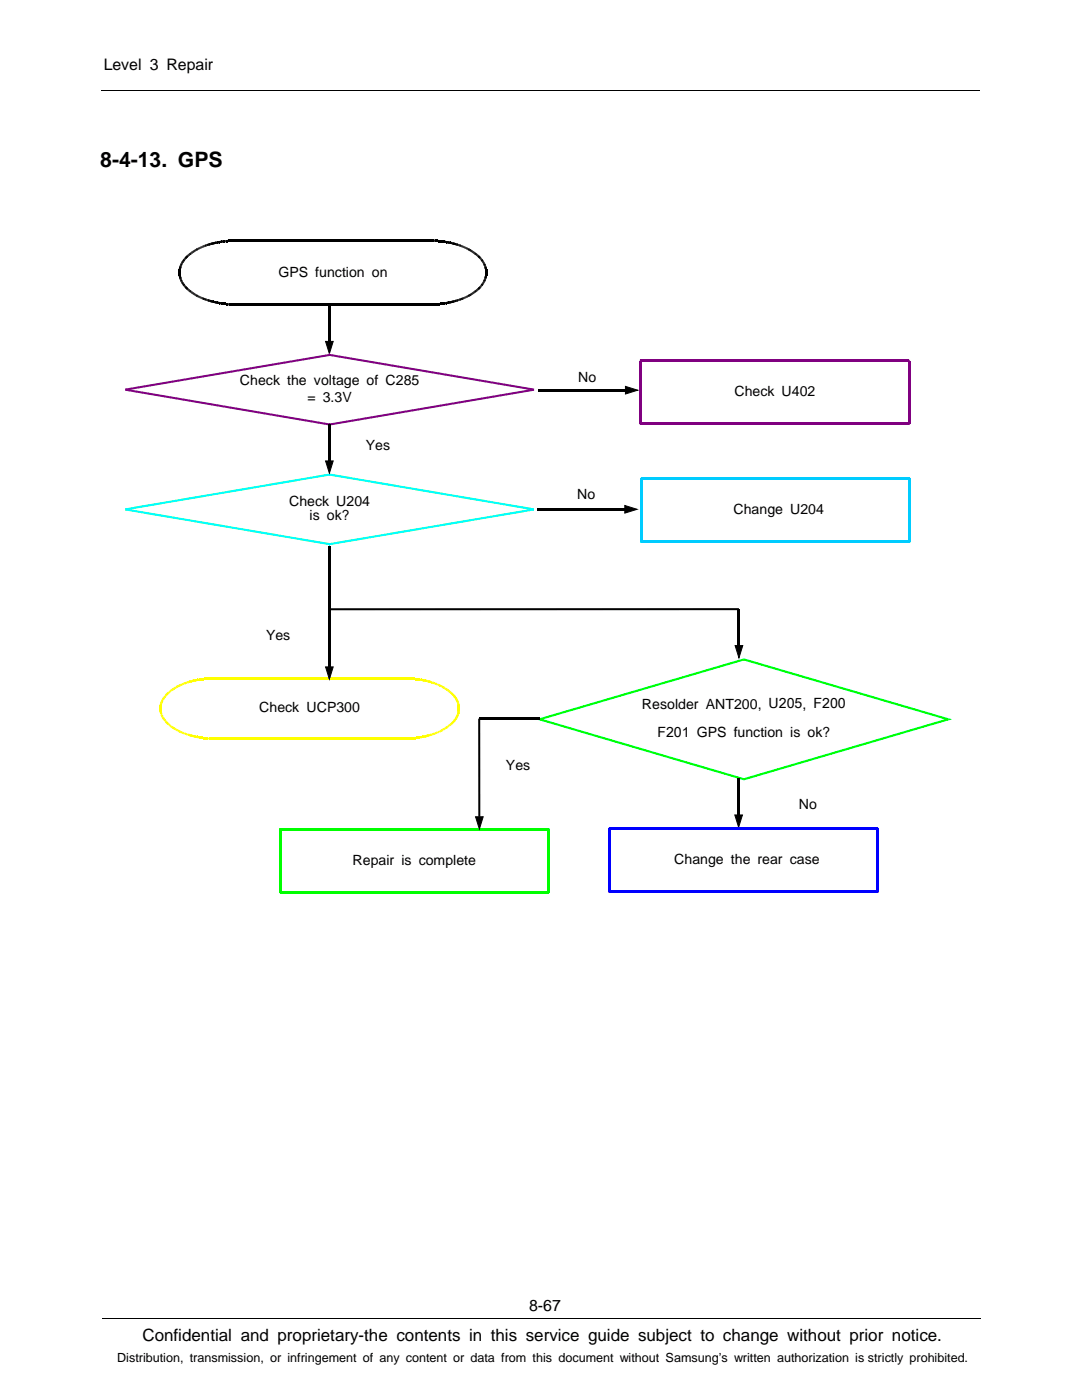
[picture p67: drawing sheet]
<svg xmlns="http://www.w3.org/2000/svg" width="216mm" height="279mm" viewBox="0 0 216 279" stroke-linecap="round" stroke-linejoin="round" font-family="sans-serif">
<defs><g id="words">
<text font-size="4.2" x="20" y="33.4">8-4-13. GPS</text>
<text font-size="3.4" x="28.4" y="267.7">Confidential and proprietary-the contents in this service guide subject to change without prior notice.</text>
<g font-size="3.2">
<text x="20.7" y="14">Level 3 Repair</text>
<text x="105.6" y="261.6">8-67</text>
</g>
<g font-size="2.8">
<text x="55.5" y="55.2">GPS function on</text>
<text x="47.9" y="76.8">Check the voltage of C285</text>
<text x="115.4" y="76.2">No</text>
<text x="61.4" y="80.3">= 3.3V</text>
<text x="146.5" y="79.1">Check U402</text>
<text x="73" y="89.9">Yes</text>
<text x="57.7" y="101">Check U204</text>
<text x="115.2" y="99.6">No</text>
<text x="61.8" y="103.8">is ok?</text>
<text x="146.4" y="102.6">Change U204</text>
<text x="53.1" y="127.8">Yes</text>
<text x="51.7" y="142.2">Check UCP300</text>
<text x="128.1" y="141.5">Resolder ANT200, U205, F200</text>
<text x="131.2" y="147">F201 GPS function is ok?</text>
<text x="101" y="153.6">Yes</text>
<text x="159.4" y="161.5">No</text>
<text x="70.4" y="172.5">Repair is complete</text>
<text x="134.5" y="172.5">Change the rear case</text>
</g>
<text font-size="2.5" x="23.4" y="271.9">Distribution, transmission, or infringement of any content or data from this document without Samsung’s written authorization is strictly prohibited.</text>
</g></defs>
<path d="M20.2 18.1h175.3M65 68.1h1.5l-.8 2.5zM20.4 263h175.3" fill="none" stroke="#000" stroke-width=".2"/>
<g fill="#000">
<path d="M35.6 54.2h.4zM35.6 54.3h.4zM35.6 54.4h.4zM35.6 54.5h.4zM35.6 54.6h.4zM35.6 54.1h.4v.6h-.4zM35.6 54l.4 .1zM35.6 54.7l.4 .1zM35.7 53.8l.4 .1zM35.7 54.9l.4 .1zM43.3 48.2v.4zM43.7 48.1l.1 .4z"/>
<path d="M44.1 48l.1 .5zM44.2 48l.1 .4zM44.5 48l.1 .4zM44.7 48l.1 .4zM44.9 47.9v.4zM45 47.9h.2v.4h-.2zM45.1 47.9v.4zM45.3 47.9l.1 .4zM45.4 47.9h.2v.4h-.2zM45.5 47.9v.4zM45.7 47.9h.2v.4h-.2zM45.8 47.9v.4z"/>
<path d="M46 47.8h.1v.4h-.1zM46.1 47.8v.4zM46.2 47.8h.3v.4h-.3zM46.3 47.8v.4zM46.4 47.8v.4zM46.6 47.8h.2v.4h-.2zM46.7 47.8v.4zM46.8 47.8v.4zM86.1 47.8v.4zM86.2 47.8v.4zM86.4 47.8h.2v.4h-.2zM86.4 47.8v.4z"/>
<path d="M86.6 47.8v.4zM86.7 47.8h.2v.4h-.2zM86.8 47.8v.4zM87 47.9h.1v.4h-.1zM87.1 47.9v.4zM87.2 47.9h.2v.4h-.2zM87.3 47.9v.4zM87.5 47.9l.1 .4zM87.7 47.9h.1v.4h-.1zM87.8 47.9v.4zM87.9 47.9l.1 .4zM88.1 48l.1 .4z"/>
<path d="M88.3 48l.1 .4zM88.5 48l.1 .4zM88.7 48l.1 .5zM89.1 48.1l.1 .4zM89.8 48.3l.1 .4zM96.8 54.9l.4 .1zM96.8 53.8l.4 .1zM96.8 54.7l.4 .1zM96.8 54l.4 .1zM96.8 54.6h.4zM96.8 54.5h.4zM96.8 54.4h.4z"/>
<path d="M96.8 54.3h.4zM96.8 54.2h.4zM96.8 54.1h.4v.6h-.4zM42.6 60l.1 .5zM43.4 60.2l.1 .4zM43.8 60.3h.1v.4h-.1zM44.1 60.3l.1 .4zM44.3 60.4l.1 .4zM44.5 60.4l.1 .4zM44.8 60.4l.1 .4zM44.9 60.5l.1 .4zM45.1 60.5l.1 .4z"/>
<path d="M45.3 60.5l.1 .4zM45.4 60.5l.1 .4zM45.6 60.5h.2v.4h-.2zM45.7 60.5v.4zM45.9 60.6l.1 .4zM46.1 60.6h.1v.4h-.1zM46.1 60.6v.4zM46.3 60.6h.3v.4h-.3zM46.4 60.6v.4zM46.5 60.6v.4zM46.8 60.6v.4zM86.1 60.6v.4z"/>
<path d="M86.3 60.6h.3v.4h-.3zM86.4 60.6v.4zM86.6 60.6h.2v.4h-.2zM86.7 60.6v.4zM86.9 60.6l.1 .4zM87.1 60.5h.1v.4h-.1zM87.1 60.5v.4zM87.3 60.5l.1 .4zM87.5 60.5l.1 .4zM87.7 60.5l.1 .4zM87.8 60.5l.1 .4zM88 60.4l.1 .4z"/>
<path d="M88.3 60.4l.1 .4zM88.5 60.4v.4zM88.7 60.3l.1 .4zM89 60.3h.1v.4h-.1zM89.5 60.2v.4z"/>
</g>
<g fill="#000">
<path d="M35.6 54.1l.4 .1zM35.6 54.7l.4-.1zM35.6 54.7h.4zM35.6 53.9l.4 .1zM35.6 54l.4 .1zM35.6 54.8h.4zM35.6 54l.4 .2zM35.6 54.9l.4-.1 .1 .1-.4 .1zM35.7 53.7l.4 .1zM35.7 53.8l.4 .1zM35.7 54.9h.4zM35.7 55h.4z"/>
<path d="M35.7 53.8l.4 .1-.1 .1-.4-.1zM35.7 55.1h.4zM35.7 53.7h.4zM35.7 53.6l.4 .1zM35.7 55.2l.4-.1zM35.7 55.2h.4zM35.7 53.5l.4 .1zM35.7 55.3l.4-.1zM35.7 53.5l.4 .2zM35.7 55.3h.5zM35.8 53.4l.4 .1zM35.8 55.4l.4-.1z"/>
<path d="M35.8 53.4l.3 .2zM35.8 55.4h.4zM35.8 53.3l.4 .1zM35.8 55.5l.4-.1zM35.8 53.3l.4 .2zM35.8 55.5h.4zM35.8 53.1l.4 .1zM35.8 53.2l.4 .1zM35.8 55.6l.4-.1zM35.8 53.2l.4 .2zM35.8 55.6h.4zM35.8 55.7l.4-.1z"/>
<path d="M35.8 53.1l.4 .2zM35.9 55.7l.4-.1zM35.9 53l.3 .3zM35.9 52.9l.4 .2zM35.9 53l.4 .1zM35.9 55.7h.4zM35.9 55.9l.4-.1zM35.9 55.8l.4-.1zM36 52.8l.3 .1zM35.9 52.9l.4 .1zM35.9 55.9h.4zM36 56l.4-.1z"/>
<path d="M35.9 56l.4-.1zM35.9 52.8l.4 .2zM36 52.7l.4 .2zM36 56.1l.4-.2zM36 52.7l.3 .2zM36 56.1l.4-.1zM36 52.6l.4 .2zM36 56.2l.4-.2zM36 52.6l.4 .3zM36 56.2l.4-.2v.2l-.3 .1zM36.1 52.5l.3 .2zM36.1 56.3l.3-.2 .1 .1-.3 .2z"/>
<path d="M36.1 56.3l.3-.1zM36.1 52.5l.3 .1v.1l-.4-.1zM36.2 56.4l.3-.2zM36.2 52.4l.3 .2-.1 .1-.3-.2zM36.2 52.4l.3 .2zM36.2 56.4l.3-.2 .1 .1-.4 .2zM36.2 52.3l.3 .2zM36.2 56.5l.3-.2 .1 .1-.3 .2zM36.2 56.5l.4-.2zM36.2 52.3l.4 .2-.1 .1-.3-.2zM36.3 52.2l.3 .2zM36.3 56.6l.3-.2z"/>
<path d="M36.3 52.2l.3 .2-.1 .1-.3-.2zM36.3 56.6l.3-.2 .1 .1-.4 .2zM36.3 56.7l.4-.2zM36.3 52.1l.4 .2-.1 .1-.3-.2zM36.3 52.1l.4 .2zM36.3 56.7l.4-.2v.1l-.3 .2zM36.4 52l.3 .2zM36.4 56.8l.3-.2 .1 .1-.3 .2zM36.4 56.8l.3-.2zM36.4 52l.3 .2v.1l-.4-.2zM36.5 51.9l.3 .2zM36.5 56.9l.3-.2z"/>
<path d="M36.5 51.9l.3 .2-.1 .1-.3-.2zM36.5 56.9l.3-.2h.1l-.4 .3zM36.5 51.8l.4 .2zM36.5 57l.4-.3zM36.5 51.8l.4 .2-.1 .1-.3-.2zM36.5 57l.4-.3v.1l-.3 .3zM36.6 57l.3-.2zM36.6 51.7l.3 .3-.4-.2zM36.6 51.7l.3 .3zM36.6 57l.3-.2 .1 .1-.4 .3zM36.6 51.6l.4 .3zM36.7 57.2l.3-.3v.1l-.2 .3z"/>
<path d="M36.6 57.2l.4-.3zM36.6 51.6l.4 .3-.1 .1-.3-.2zM36.7 57.3l.4-.3zM36.8 51.5l.2 .3v.1l-.3-.3zM36.7 51.5l.4 .3zM36.7 57.3l.4-.3v.1l-.3 .2zM36.8 51.5l.3 .2zM36.8 57.4l.3-.3 .1 .1-.3 .2zM36.8 57.3l.3-.2zM36.8 51.5l.3 .2v.1l-.4-.3zM36.9 51.4l.3 .2zM37.2 57.2l-.3 .2z"/>
<path d="M36.8 51.4h.1l.3 .2-.1 .1zM37.2 57.2l.1 .1-.3 .2-.1-.1zM37 51.3l.3 .2zM37.3 57.3l-.3 .2zM36.9 51.4l.1-.1 .3 .2-.1 .1zM37.3 57.3h.1l-.3 .3-.1-.1zM37.1 51.2l.3 .3zM37.4 57.3l-.3 .3zM37 51.3l.1-.1 .3 .3h-.1zM37.4 57.3v.1l-.2 .3-.1-.1zM37.2 51.1l.2 .3zM37.2 57.7l.2-.3z"/>
<path d="M37.1 51.2l.1-.1 .2 .3v.1zM37.2 57.7l.2-.3 .1 .1-.2 .3zM37.3 51l.2 .3zM37.3 57.8l.2-.3zM37.3 51l.2 .3-.1 .1-.2-.3zM37.3 57.8l.2-.3 .1 .1-.3 .3zM37.3 50.9l.3 .3zM37.6 57.6l-.2 .3zM37.3 51v-.1l.3 .3-.1 .1zM37.6 57.6l.1 .1-.2 .3-.1-.1zM37.5 50.8l.2 .3zM37.7 57.7l-.2 .3z"/>
<path d="M37.4 50.9l.1-.1 .2 .3-.1 .1zM37.7 57.7l.1 .1-.3 .2h-.1zM37.5 50.8l.3 .3zM37.8 57.7l.1 .1-.2 .3h-.1zM37.8 57.7l-.2 .4zM37.4 50.8h.1l.3 .2-.1 .1zM37.9 57.8l-.2 .3zM37.6 50.7h.1l.2 .3-.1 .1zM37.6 50.7l.3 .3zM37.9 57.8l.1 .1-.3 .3-.1-.1zM37.7 50.6l.3 .3zM38 57.9l-.3 .3z"/>
<path d="M37.6 50.7l.1-.1 .3 .3-.1 .1zM38 57.9l.1 .1-.3 .3-.1-.1zM37.8 50.5l.3 .3zM38.1 58l-.3 .3zM37.7 50.6l.1-.1 .3 .3-.1 .1zM38.1 58l.1 .1-.2 .3-.2-.1zM38 50.4l.2 .3zM38.2 58.1h.1l-.3 .3zM38.2 58.1l-.2 .3zM37.8 50.5l.2-.1 .2 .3-.1 .1zM38.3 58.1l-.3 .3zM38 50.4l.3 .3h-.1z"/>
<path d="M38 50.4l.3 .3zM38.3 58.1l.1 .1-.3 .3-.1-.1zM38.1 50.3l.3 .3zM38.4 58.2l.1 .1-.2 .3-.1-.1zM38.4 58.2l-.2 .3zM38 50.4l.1-.1 .3 .3-.1 .1zM38.5 58.3l-.2 .3zM38.2 50.2h.1l.2 .3-.1 .1zM38.2 50.2l.3 .3zM38.5 58.3l.1 .1-.2 .3-.2-.1zM38.4 50.1l.2 .3zM38.6 58.3l.1 .1-.2 .4-.1-.1z"/>
<path d="M38.6 58.3l-.2 .4zM38.2 50.2l.2-.1 .2 .3-.1 .1zM38.7 58.4l-.2 .3zM38.4 50.1l.1-.1 .2 .4-.1 .1zM38.5 50.1l.2 .3zM38.7 58.4l.1 .1-.2 .3-.1-.1zM38.6 50l.2 .3zM38.8 58.5h.1l-.2 .4-.1-.1zM38.8 58.5l-.2 .3zM38.5 50.1l.1-.1 .2 .3-.1 .1zM38.7 49.9l.2 .3zM38.9 58.5l-.2 .4z"/>
<path d="M38.6 50l.1-.1 .2 .3-.1 .1zM38.9 58.6l.2 .1-.3 .3-.1-.1zM38.8 49.8l.3 .4zM39.1 58.6l-.3 .4zM38.7 49.9l.1-.1 .3 .3-.2 .1zM39.1 58.6l.1 .1-.3 .4-.1-.1zM38.9 49.7l.3 .4zM39.1 58.7v.4zM39.1 58.7l-.2 .4zM38.8 49.8l.1-.1 .3 .4-.1 .1zM39.2 58.7l-.2 .4zM39 49.7l.2 .4z"/>
<path d="M39.2 58.8h.1l-.2 .3h-.1zM39.1 49.7l.2 .3zM39.3 58.8l-.1 .4zM39.3 58.8l-.2 .3zM39 49.7h.1l.2 .3h-.1zM39.2 49.6l.2 .4zM39.4 58.8l-.2 .4zM39.1 49.6l.3 .4zM39.4 58.8l-.1 .4zM39.3 49.6l.2 .3zM39.5 58.9h.1l-.2 .4-.1-.1zM39.5 58.9l-.2 .3z"/>
<path d="M39.2 49.6l.3 .3zM39.6 58.9l-.2 .4zM39.3 49.6l.1-.1 .2 .4h-.1zM39.4 49.5l.2 .4zM39.6 58.9l-.1 .4zM39.7 59l-.2 .3zM39.4 49.5l.3 .3zM39.5 49.5l.2 .3zM39.7 59l.1 .1-.3 .3v-.1zM39.5 49.4l.3 .4zM39.8 59l-.1 .4zM39.8 59l-.3 .4z"/>
<path d="M39.5 49.5v-.1l.3 .3-.1 .1zM39.7 49.4l.1 .3zM39.8 59.1h.1l-.1 .4-.1-.1zM39.8 59.1l-.1 .3zM39.6 49.4l.2 .3zM39.9 59.1l-.1 .4zM39.7 49.4l.1-.1 .1 .4h-.1zM39.8 49.3l.1 .4zM39.9 59.1v.4zM39.9 49.3l.1 .3zM40 59.2h.1l-.1 .4-.1-.1zM40 59.2l-.1 .3z"/>
<path d="M39.8 49.3l.2 .3zM40.1 59.2l-.1 .4zM39.9 49.3l.1-.1 .1 .4h-.1zM40 49.2l.1 .4zM40 49.2l.2 .4zM40.2 59.2l.1 .1-.1 .3h-.2zM40.2 59.2l-.2 .4zM40.3 59.3l-.1 .3zM40 49.2l.2-.1 .1 .4-.1 .1zM40.2 49.1l.1 .4zM40.3 59.3l-.1 .4zM40.4 59.3h.1l-.1 .4h-.1z"/>
<path d="M40.2 49.1l.2 .4zM40.4 59.3l-.1 .4zM40.5 59.3l-.1 .4zM40.2 49.1h.1l.2 .3-.1 .1zM40.3 49.1l.2 .3zM40.5 59.4l-.1 .4zM40.4 49l.2 .4zM40.6 59.4h.1l-.2 .4h-.1zM40.6 59.4l-.2 .4zM40.3 49.1l.3 .3zM40.5 49l.2 .4zM40.7 59.4l-.2 .4z"/>
<path d="M40.4 49h.1l.2 .3-.1 .1zM40.7 59.4l.1 .1-.2 .3h-.1zM40.6 49l.1-.1 .1 .4-.1 .1zM40.6 49l.2 .3zM40.8 59.5l-.2 .3zM40.8 59.5h.1l-.2 .4-.1-.1zM40.9 59.5v.4zM40.9 59.5l-.1 .4zM40.6 49l.1-.1 .2 .4h-.1zM40.7 48.9l.2 .4zM41 59.5l-.1 .4zM40.8 48.9l.2 .3z"/>
<path d="M41 59.5l.1 .1-.2 .3h-.1zM40.7 48.9l.3 .3zM40.9 48.8l.2 .4zM41.1 59.6l-.2 .3zM40.8 48.9l.1-.1 .2 .4h-.1zM41.1 59.6h.1l-.2 .4-.1-.1zM41 48.8l.2 .4zM41.2 59.6h.1l-.1 .4h-.1zM41.2 59.6l-.1 .4zM40.9 48.8h.1l.2 .3-.1 .1zM41.3 59.6l-.1 .4zM41.1 48.8l.1-.1 .1 .4-.1 .1z"/>
<path d="M41.1 48.8l.2 .3zM41.3 59.6l.1 .1-.1 .3h-.2zM41.3 48.7l.1 .4zM41.4 59.7v.4zM41.4 59.7l-.1 .4zM41.1 48.8l.2-.1 .1 .4h-.1zM41.4 48.7l.1 .4zM41.5 59.7l-.1 .4zM41.3 48.7l.2 .4zM41.4 48.7l.2 .4zM41.6 59.7v.5zM41.6 59.7l-.1 .4z"/>
<path d="M41.5 48.6l.1 .4zM41.6 59.8v.4zM41.4 48.7l.3 .3zM41.6 48.6l.1 .4zM41.7 59.8l-.1 .4zM41.7 59.8v.4zM41.7 48.6l.1 .4zM41.8 59.8l-.1 .4zM41.6 48.6l.2 .4zM41.8 59.8v.4zM41.8 48.6l.1 .4zM41.7 48.6l.2 .4z"/>
<path d="M41.9 59.8v.5zM41.9 59.8l-.1 .4zM42 59.9l-.1 .4zM41.8 48.6l.2 .3zM42 59.9v.4zM41.9 48.5l.2 .4zM42.1 59.9l-.1 .4zM42.1 59.9v.4zM41.8 48.6l.3 .3zM42.1 48.5v.4zM42 48.5l.1 .4zM42.1 59.9h.1v.4h-.1z"/>
<path d="M42.2 48.5v.4zM42.2 59.9v.4zM42.1 48.5h.1v.4h-.1zM42.2 48.4l.1 .4zM42.3 59.9l-.1 .4zM42.2 48.5l.1 .3zM42.3 59.9v.5zM42.3 48.4l.1 .4zM42.4 60l-.1 .4zM42.2 48.4l.2 .4zM42.4 60v.4zM42.4 48.4l.1 .4z"/>
<path d="M42.5 60l-.1 .4zM42.3 48.4l.2 .4zM42.5 60v.4zM42.5 48.4l.1 .4zM42.4 48.4l.2 .4zM42.6 48.3l.1 .4zM42.5 48.4l.2 .3zM42.7 48.3l.1 .4zM42.6 48.3l.2 .4zM42.8 48.3l.1 .4zM42.7 48.3h.1l.1 .4h-.1zM42.9 48.3v.4z"/>
<path d="M42.9 48.3l.1 .4zM43 48.2l.1 .4zM42.9 48.3l.2 .3zM43.1 48.2l.1 .4zM43 48.2l.2 .4zM43.2 48.2l.1 .4zM43.1 48.2h.1l.1 .4h-.1zM43.3 48.2l.1 .4zM43.4 48.2l.1 .4zM43.3 48.2l.2 .4zM43.5 48.2l.1 .4zM43.4 48.2l.2 .4z"/>
<path d="M43.6 48.1l.1 .4zM43.5 48.2l.1-.1 .1 .4-.1 .1zM43.7 48.1l.1 .4zM43.6 48.1l.2 .4zM43.8 48.1v.4zM43.9 48.1v.4zM43.8 48.1h.1v.4h-.1zM43.9 48.1l.1 .4zM44 48l.1 .5zM43.9 48.1l.2 .4zM44.1 48l.1 .5zM44.2 48l.1 .4z"/>
<path d="M44.1 48l.2 .4zM44.3 48l.1 .4zM44.4 48v.4zM44.4 48l.1 .4zM44.5 48l.1 .4zM44.6 48l.1 .4zM44.5 48h.1l.1 .4h-.1zM44.7 48l.1 .4zM44.8 47.9l.1 .4zM44.7 48l.2 .3zM44.9 47.9l.1 .4zM45 47.9l.1 .4z"/>
<path d="M44.9 47.9l.2 .4zM45.1 47.9l.1 .4zM45.2 47.9l.1 .4zM45.1 47.9l.2 .4zM45.3 47.9l.1 .4zM45.4 47.9l.1 .4zM45.3 47.9l.2 .4zM45.6 47.9l.1 .4zM45.7 47.9l.1 .4zM45.6 47.9l.2 .4zM45.8 47.9l.1 .4zM45.9 47.8l.1 .4z"/>
<path d="M45.8 47.9l.2 .3zM46.1 47.8l.1 .4zM46.2 47.8l.1 .4zM46.1 47.8l.2 .4zM46.5 47.8v.4zM46.5 47.8l.1 .4zM86.3 47.8l-.1 .4zM86.3 47.8v.4zM86.4 47.8l-.1 .4zM86.6 47.8v.4zM86.7 47.8v.4zM86.9 47.8l-.1 .4z"/>
<path d="M86.9 47.8v.5zM87 47.9l-.1 .4zM87.1 47.9v.4zM87.2 47.9v.4zM87.4 47.9v.4zM87.5 47.9v.4zM87.6 47.9l-.1 .4zM87.6 47.9v.4zM87.7 47.9l-.1 .4zM87.8 47.9v.4zM87.9 47.9v.4zM88 47.9v.4z"/>
<path d="M88.1 47.9v.5zM88.1 48v.4zM88.2 48l-.1 .4zM88.2 48h.1l-.1 .4h-.1zM88.3 48l-.1 .4zM88.4 48l-.1 .4zM88.5 48l-.1 .4zM88.4 48v.4zM88.5 48v.4zM88.6 48v.4zM88.7 48v.5zM88.8 48v.5z"/>
<path d="M88.9 48.1l-.1 .4zM89 48.1l-.1 .4zM88.9 48.1v.4zM89 48.1h.1l-.1 .4h-.1zM89.1 48.1l-.1 .4zM89.2 48.1l-.1 .4zM89.3 48.1l-.1 .4zM89.2 48.1h.1l-.1 .4h-.1zM89.4 48.2l-.1 .4zM89.3 48.1v.5zM89.5 48.2l-.1 .4zM89.4 48.2h.1l-.1 .4h-.1z"/>
<path d="M89.6 48.2l-.1 .4zM89.5 48.2v.4zM89.7 48.2l-.1 .4zM89.6 48.2v.4zM89.8 48.2l-.1 .4zM89.7 48.2h.1l-.1 .4h-.1zM89.8 48.2v.5zM89.8 48.3v.4zM89.9 48.3v.4zM90 48.3v.4zM89.9 48.3h.1v.4h-.1zM90.1 48.3l-.1 .4z"/>
<path d="M90.2 48.3l-.1 .4zM90.1 48.3v.4zM90.3 48.3l.1 .1-.2 .3h-.1zM90.3 48.4l-.1 .4zM90.4 48.4l-.1 .4zM90.3 48.4v.4zM90.4 60l.1 .4zM90.5 48.4l-.1 .4zM90.4 60l.2 .4zM90.4 48.4v.4zM90.5 60l.1 .4zM90.6 48.4l-.1 .4z"/>
<path d="M90.5 60l.1-.1 .1 .4-.1 .1zM90.5 48.4v.4zM90.6 60l.2 .3zM90.6 60l.1 .3zM90.7 48.5l-.1 .4zM90.6 48.4l.1 .1-.1 .4-.1-.1zM90.6 59.9l.2 .4zM90.8 48.5l-.1 .4zM90.7 59.9l.1 .4zM90.7 48.5v.4zM90.8 59.9v.4zM90.8 48.5v.4z"/>
<path d="M90.8 59.9l.1 .4zM90.9 48.5l-.1 .4zM90.8 59.9l.2 .3zM91 48.5l-.1 .4zM90.9 59.8l.1 .4zM90.9 59.8l.2 .4zM90.9 48.5v.4zM91.1 48.6l-.1 .4zM91 59.8h.1l.1 .4h-.1zM91 59.8l.1 .4zM91.1 59.8l.1 .4zM91.2 48.6l-.1 .4z"/>
<path d="M91.1 59.8l.2 .4zM91.1 48.6h.1l-.1 .4h-.1zM91.2 59.8l.1 .4zM91.3 48.6l-.1 .4zM91.2 59.8l.2 .3zM91.2 48.6v.4zM91.4 48.6l-.1 .4zM91.2 59.8l.3 .3zM91.3 48.6v.4zM91.3 59.7l.2 .4zM91.4 48.7l-.1 .4zM91.5 48.7l-.1 .4z"/>
<path d="M91.4 59.7l.1 .4zM91.5 48.7v.4zM91.4 59.7l.1-.1 .2 .4h-.1zM91.5 59.6l.2 .4zM91.6 48.7l.1 .1-.2 .3h-.1zM91.7 48.7l-.1 .4zM91.6 59.6h.1l.1 .4h-.1zM91.8 48.8l-.1 .4zM91.7 59.6h.1l.1 .3-.1 .1zM91.7 59.6l.1 .4zM91.7 48.7l.1 .1-.1 .4-.1-.1zM91.8 59.6l.1 .3z"/>
<path d="M91.9 48.8l-.1 .4zM91.8 59.6l.1-.1 .1 .4h-.1zM91.8 48.8h.1l-.1 .4-.1-.1zM92 48.9l-.2 .3zM91.9 59.5l.1 .4zM91.9 48.8l.1 .1-.1 .3h-.1zM91.9 59.5l.2 .4zM92 48.9l-.1 .4zM92.1 48.9l-.2 .4zM91.9 59.5h.2l.1 .3-.1 .1zM92.1 59.5l.1 .3zM92.1 59.5l.1-.1 .1 .4h-.1z"/>
<path d="M92.1 48.9l.1 .1-.1 .3h-.2zM92.2 48.9l-.1 .4zM92.2 59.4l.1 .4zM92.3 49l-.1 .4zM92.2 59.4h.1l.1 .4h-.1zM92.2 48.9l.1 .1-.1 .4-.1-.1zM92.4 49l-.2 .4zM92.2 59.4l.3 .3zM92.2 59.4l.2 .4zM92.3 49h.1l-.1 .4-.1-.1zM92.3 59.4l.2 .3zM92.4 49l-.1 .4z"/>
<path d="M92.5 49.1l-.2 .3zM92.4 59.3h.1l.1 .4h-.1zM92.6 49.1l-.2 .4zM92.4 59.3l.3 .3zM92.5 49.1h.1l-.1 .4-.1-.1zM92.4 59.3l.2 .4zM92.5 59.3l.2 .3zM92.6 49.1l-.1 .4zM92.7 49.1l-.2 .4zM92.5 59.3l.1-.1 .2 .4h-.1zM92.8 49.2l-.2 .4zM92.6 59.2l.3 .4z"/>
<path d="M92.6 59.2l.2 .4zM92.7 49.1l.1 .1-.2 .4-.1-.1zM92.7 59.2l.2 .4zM92.8 49.2l-.1 .4zM92.9 49.2l-.2 .4zM92.7 59.2h.1l.2 .3-.1 .1zM93 49.3l-.2 .3zM92.8 59.2l.3 .3zM92.8 59.2l.2 .3zM92.9 49.2l.1 .1-.2 .3h-.1zM92.9 59.1l.2 .4zM93 49.3l-.1 .4z"/>
<path d="M93.1 49.3l-.2 .4zM92.9 59.1h.1l.2 .3-.1 .1zM93.2 49.4l-.2 .3zM93 59.1l.3 .3zM93 59.1l.2 .3zM93.1 49.3l.1 .1-.2 .3h-.1zM93.3 49.4l-.2 .4zM93.1 59.1l.1-.1 .2 .3-.1 .1zM93.1 59.1l.2 .3zM93.2 49.4l-.1 .4zM93.2 59l.2 .3zM93.3 49.4l.1 .1-.2 .3-.1-.1z"/>
<path d="M93.3 49.5l-.1 .3zM93.3 58.9l.1 .4zM93.3 49.5v.4zM93.4 49.5l-.1 .4zM93.3 58.9h.1l.1 .3-.1 .1zM93.5 49.6l-.1 .3zM93.4 58.9l.2 .3zM93.4 58.9l.1 .3zM93.4 49.5l.1 .1-.1 .3h-.1zM93.5 58.8l.1 .4zM93.6 49.6l-.1 .4zM93.5 58.8l.2 .4z"/>
<path d="M93.5 49.6v.4zM93.7 49.6l-.2 .4zM93.5 58.8h.1l.2 .3h-.1zM93.5 58.8l.2 .3zM93.6 58.8l.2 .3zM93.7 49.7h.1l-.2 .3h-.1zM93.8 49.7l-.2 .4zM93.6 58.7l.3 .4zM93.7 58.7l.2 .4zM93.9 49.7l-.2 .4zM93.7 58.7l.1-.1 .2 .4-.1 .1zM93.8 49.7l-.1 .4z"/>
<path d="M94 49.8l-.2 .3zM93.8 58.7l.1-.1 .2 .3-.1 .1zM93.8 58.7l.2 .3zM93.9 49.7l.1 .1-.2 .4-.1-.1zM93.9 58.6l.2 .3zM94 49.8l.1 .1-.2 .3-.1-.1zM94.1 49.9l-.2 .3zM93.9 58.5h.2l.1 .3-.1 .1zM94.2 50l-.2 .3zM94 58.5l.1-.1 .3 .3-.1 .1zM94 58.5l.3 .3zM94.1 49.9l.1 .1-.1 .3-.2-.1z"/>
<path d="M94.1 58.4l.3 .4zM94.3 50l.1 .1-.3 .3-.1-.1zM94.4 50l-.3 .4zM94.1 58.4l.2-.1 .2 .4-.1 .1zM94.5 50.1l-.2 .4zM94.2 58.4l.1-.1 .3 .3-.1 .1zM94.2 58.4l.3 .3zM94.4 50l.1 .1-.2 .4-.2-.1zM94.3 58.3l.3 .3zM94.5 50.1l.1 .1-.3 .3-.1-.1zM94.6 50.2l-.2 .3zM94.4 58.3l.1-.1 .2 .3-.1 .1z"/>
<path d="M94.7 50.2l-.2 .4zM94.4 58.2l.2-.1 .2 .3-.1 .1zM94.4 58.2l.3 .3zM94.6 50.2h.1l-.2 .4-.1-.1zM94.6 58.1l.2 .4zM94.7 50.3l.1 .1-.2 .3-.2-.1zM94.8 50.3l-.2 .4zM94.6 58.1l.1-.1 .2 .4-.1 .1zM94.9 50.4l-.2 .4zM94.7 58.1l.1-.1 .2 .3-.1 .1zM94.7 58.1l.2 .3zM94.8 50.3l.1 .1-.2 .4-.1-.1z"/>
<path d="M94.8 58l.2 .3zM95 50.5l-.2 .3zM94.8 58l.1-.1 .2 .3-.1 .1zM94.9 50.4l.1 .1-.2 .3-.1-.1zM94.9 57.9l.2 .3zM95.1 50.6l-.2 .3zM94.9 57.9l.1-.1 .2 .3-.1 .1zM95 50.5l.1 .1-.2 .3-.1-.1zM95 57.8l.2 .3zM94.9 50.9l.2-.3 .1 .1-.2 .3zM95.2 50.7l-.2 .3zM95 57.8l.1-.1 .2 .4h-.1z"/>
<path d="M95.3 50.7l-.2 .4zM95.1 57.8v-.1l.3 .3h-.1zM95.1 57.7l.2 .4zM95.2 50.7h.1l-.2 .4-.1-.1zM95.1 57.7l.3 .3zM95.4 50.8l-.3 .3zM95.1 57.7l.1-.1 .3 .3-.1 .1zM95.1 51l.2-.2h.1l-.3 .3zM95.2 57.6l.3 .3zM95.5 50.9l-.3 .3zM95.2 57.6l.1-.1 .3 .3-.1 .1zM95.4 50.8l.1 .1-.3 .3-.1-.1z"/>
<path d="M95.3 57.5l.3 .3zM95.6 51l-.3 .3zM95.3 57.5l.1-.1 .3 .3-.1 .1zM95.5 50.9l.1 .1-.3 .3-.1-.1zM95.4 57.4l.3 .3zM95.4 51.4l.3-.3zM95.5 57.3l.3 .3-.1 .1-.3-.3zM95.6 51l.1 .1-.3 .3-.1-.1zM95.5 57.3l.3 .3zM95.5 51.5l.3-.3zM95.5 57.3h.1l.3 .2-.1 .1zM95.4 51.4l.3-.3 .1 .1-.3 .3z"/>
<path d="M95.6 57.3l.3 .2zM95.6 51.5l.3-.2zM95.6 57.3l.1-.1 .2 .2v.1zM95.5 51.5l.3-.3 .1 .1-.3 .2zM95.7 51.6l.3-.2zM95.7 57.1l.3 .2v.1l-.3-.2zM95.7 57.2l.3 .2zM95.6 51.5l.3-.2v.1l-.2 .2zM95.7 57.1l.3 .2zM95.7 51.6l.3-.2v.1l-.3 .2zM95.7 51.7l.3-.2zM95.7 57.1l.1-.1 .3 .3-.1 .1z"/>
<path d="M95.8 51.8l.3-.3zM95.9 56.9l.3 .3-.1 .1-.3-.3zM95.8 57l.3 .3zM96 51.4l.1 .1-.3 .3-.1-.1zM95.9 56.9l.3 .3zM95.9 51.9l.3-.3zM95.9 56.8l.4 .3-.1 .1-.3-.3zM95.8 51.8l.3-.3 .1 .1-.3 .3zM95.9 56.8l.4 .3zM95.9 52l.4-.3zM96 56.7l.3 .3v.1l-.4-.3zM95.9 51.9l.3-.3 .1 .1-.4 .3z"/>
<path d="M96 56.7l.3 .3zM96 52l.3-.2zM96.1 56.7l.3 .2-.1 .1-.3-.3zM95.9 52l.4-.3v.1l-.3 .2zM96.1 56.7l.3 .2zM96.1 52.1l.3-.2zM96.1 56.6l.4 .2-.1 .1-.3-.2zM96 52l.3-.2 .1 .1-.3 .2zM96.1 52.2l.4-.2zM96.2 56.5l.3 .2v.1l-.4-.2zM96.1 56.6l.4 .2zM96.1 52.1l.3-.2 .1 .1-.4 .2z"/>
<path d="M96.2 56.5l.3 .2zM96.2 52.3l.3-.2zM96.2 56.4l.3 .3zM96.1 52.2l.4-.2v.1l-.3 .2zM96.2 56.4l.4 .2zM96.2 52.3l.4-.1zM96.2 52.4l.4-.2zM96.3 56.3l.3 .2v.1l-.4-.2zM96.3 52.5l.3-.2zM96.3 56.2l.4 .2-.1 .1-.3-.2zM96.3 56.3l.3 .2zM96.2 52.4l.4-.2v.1l-.3 .2z"/>
<path d="M96.4 56.2l.3 .2zM96.3 52.5l.3-.2 .1 .1-.4 .2zM96.3 52.6l.4-.2zM96.4 56.1l.3 .2v.1l-.3-.2zM96.4 52.6l.4-.1zM96.4 56l.4 .2v.1l-.4-.1zM96.4 56.1l.3 .2zM96.4 52.6l.3-.2v.1l-.3 .2zM96.4 56l.4 .2zM96.4 52.7l.4-.1zM96.5 55.9l.3 .3zM96.4 52.6l.4-.1v.1l-.4 .1z"/>
<path d="M96.5 55.9l.3 .2zM96.5 52.9l.3-.2zM96.4 52.8l.4-.1zM96.5 55.9l.4 .1zM96.5 52.9l.4-.1zM96.6 55.8l.3 .2zM96.5 53l.4-.1zM96.6 55.7l.3 .2zM96.6 55.8l.3 .1zM96.6 55.7l.4 .1zM96.5 53h.5zM96.5 52.9h.4z"/>
<path d="M96.6 53.1l.4-.1zM96.6 55.6l.3 .3zM96.6 53.1h.4zM96.6 55.6l.4 .1zM96.6 55.5l.4 .1zM96.6 53.2l.4-.1zM96.7 55.4l.3 .3zM96.7 53.3l.4-.1zM96.7 55.4l.4 .2zM96.7 55.4l.4 .1zM96.7 53.4l.4-.1zM96.7 55.3l.4 .2z"/>
<path d="M96.7 53.3h.4zM96.6 53.3l.4-.1zM96.7 55.3l.4 .1zM96.7 53.5l.4-.1zM96.7 55.2l.4 .2zM96.7 53.4h.4zM96.7 55.2l.4 .1zM96.7 53.6l.4-.1zM96.8 55.1l.3 .2zM96.7 53.5h.4zM96.8 55.1l.4 .1zM96.8 53.7l.4-.1z"/>
<path d="M96.7 53.6h.5zM96.8 55.1h.4zM96.8 53.7h.4zM96.8 55l.4 .1zM96.8 54.9l.4 .1zM96.8 53.9l.4-.1zM96.8 53.8l.4-.1zM96.8 54.8l.4 .1v.1l-.4-.1zM96.8 54.8l.4 .1zM96.8 54.7l.4 .1zM96.8 54.1l.4-.1zM96.8 54l.4-.1z"/>
<path d="M96.8 54.6l.4 .2zM96.8 53.9l.4-.1v.1l-.4 .1zM96.8 54.6l.4 .1zM96.8 54.1h.4zM42.6 60l-.1 .4zM42.6 60v.5zM42.7 60v.5zM42.8 60l.1 .1-.1 .4h-.1zM42.9 60.1l-.1 .4zM42.9 60.1v.4zM43 60.1l-.1 .4zM43 60.1v.4z"/>
<path d="M43.1 60.1l-.1 .4zM43.1 60.1v.5zM43.2 60.2l-.1 .4zM43.2 60.2h.1l-.1 .4h-.1zM43.3 60.2l-.1 .4zM43.3 60.2v.4zM43.4 60.2l-.1 .4zM43.4 60.2v.4zM43.5 60.2v.4zM43.6 60.2h.1l-.1 .4h-.1zM43.7 60.2l-.1 .4zM43.7 60.2v.5z"/>
<path d="M43.8 60.3l-.1 .4zM43.8 60.3v.4zM43.9 60.3v.4zM44 60.3l-.1 .4zM44 60.3v.4zM44.1 60.3l-.1 .4zM44.2 60.3l-.1 .4zM44.2 60.3v.4zM44.3 60.3l-.1 .4zM44.3 60.3v.5zM44.3 60.4v.4zM44.4 60.4v.4z"/>
<path d="M44.5 60.4l-.1 .4zM44.6 60.4l-.1 .4zM44.6 60.4h.1l-.1 .4h-.1zM44.7 60.4l-.1 .4zM44.7 60.4v.4zM44.8 60.4l-.1 .4zM44.9 60.4l-.1 .4zM44.9 60.4v.5zM44.9 60.5v.4zM45 60.5v.4zM45.1 60.5v.4zM45.2 60.5l-.1 .4z"/>
<path d="M45.2 60.5v.4zM45.3 60.5l-.1 .4zM45.4 60.5l-.1 .4zM45.4 60.5v.4zM45.5 60.5v.4zM45.6 60.5h.1l-.1 .4h-.1zM45.6 60.5v.4zM45.8 60.5v.4zM45.8 60.5v.5zM45.9 60.6l-.1 .4zM46 60.6l-.1 .4zM46 60.6v.4z"/>
<path d="M46.1 60.6l-.1 .4zM46.2 60.6v.4zM46.3 60.6v.4zM46.6 60.6l-.1 .4zM46.6 60.6v.4zM46.7 60.6l-.1 .4zM65 68.1h1.5l-.8 2.5zM86.1 60.6l.2 .4zM86.1 60.6l.1 .4zM86.2 60.6l.1 .4zM86.5 60.6l.2 .4zM86.5 60.6l.1 .4z"/>
<path d="M86.6 60.6l.1 .4zM86.8 60.6l.1 .4zM86.8 60.6v.4zM86.9 60.6l.2 .3zM86.9 60.6l.1 .4zM87 60.5l.1 .4zM87.2 60.5h.1l.1 .4h-.1zM87.2 60.5l.1 .4zM87.3 60.5l.1 .4zM87.4 60.5l.1 .4zM87.5 60.5v.4zM87.5 60.5l.2 .4z"/>
<path d="M87.5 60.5l.1 .4zM87.6 60.5l.1 .4zM87.7 60.5l.2 .4zM87.7 60.5l.1 .4zM87.8 60.5l.1 .4zM87.9 60.5l.2 .3zM87.9 60.5l.1 .4zM88 60.4l.1 .4zM88.1 60.4l.1 .4zM88.1 60.4v.4zM88.1 60.4h.1l.1 .4h-.1zM88.2 60.4l.1 .4z"/>
<path d="M88.3 60.4l.2 .4zM88.3 60.4l.1 .4zM88.4 60.4l.1 .4zM88.5 60.4l.2 .3zM88.5 60.4l.1 .4zM88.6 60.3l.1 .4zM88.6 60.3l.2 .4zM88.7 60.3l.1 .4zM88.8 60.3l.1 .4zM88.8 60.3v.4zM88.8 60.3l.2 .4zM88.9 60.3l.1 .4z"/>
<path d="M89 60.3l.2 .4zM89 60.3l.1 .4zM89.1 60.3l.1 .4zM89.1 60.3l.1-.1 .1 .4-.1 .1zM89.2 60.2l.1 .4zM89.2 60.2l.2 .4zM89.3 60.2l.1 .4zM89.3 60.2h.1l.1 .4h-.1zM89.4 60.2l.1 .4zM89.5 60.2l.2 .4zM89.5 60.2l.1 .4zM89.6 60.2l.1 .4z"/>
<path d="M89.6 60.2h.1l.1 .4h-.1zM89.7 60.2l.1 .4zM89.7 60.2l.2 .3zM89.8 60.1l.1 .4zM89.9 60.1v.4zM89.9 60.1h.1v.4h-.1zM90 60.1v.4zM90 60.1l.1 .4zM90 60.1l.2 .4zM90.1 60l.1 .5zM90.1 60h.1l.1 .4-.1 .1zM90.2 60l.1 .4z"/>
<path d="M90.2 60l.2 .4zM90.3 60l.1 .4zM90.3 60l.2 .4z"/>
</g>
<path d="M46.8 48h39.5M46.7 60.8h39.5M65.7 60.9v7.2" fill="none" stroke="#000" stroke-width=".4"/>
<g fill="#ff0">
<path d="M42.7 135.1v.5z"/>
<path d="M42.6 135.1v.5z"/>
<path d="M42.3 135.2v.4z"/>
<path d="M42.2 135.2v.4z"/>
<path d="M42 135.2v.4z"/>
<path d="M41.9 135.2v.4z"/>
<path d="M41.6 135.2v.4z"/>
<path d="M41.2 135.3v.4z"/>
<path d="M40.8 135.3v.4z"/>
<path d="M31.8 141.2h.4z"/>
<path d="M31.8 141.3h.4z"/>
<path d="M31.8 141.4h.4z"/>
<path d="M31.8 141.5h.4z"/>
<path d="M31.8 141.8h.4z"/>
<path d="M41 147.1v.4z"/>
<path d="M41.5 147.2v.4z"/>
<path d="M41.7 147.2v.4z"/>
<path d="M42 147.2v.4z"/>
<path d="M42.2 147.2v.4z"/>
<path d="M42.3 147.2v.4z"/>
<path d="M42.6 147.3v.4z"/>
<path d="M42.7 147.3v.4z"/>
<path d="M80.9 147.3v.4z"/>
<path d="M81 147.3v.4z"/>
<path d="M81.3 147.2v.4z"/>
<path d="M81.4 147.2v.4z"/>
<path d="M81.6 147.2v.4z"/>
<path d="M81.9 147.2v.4z"/>
<path d="M82.3 147.2v.4z"/>
<path d="M91.4 141.8h.4z"/>
<path d="M91.4 141.5h.4z"/>
<path d="M91.4 141.4h.4z"/>
<path d="M91.4 141.3h.4z"/>
<path d="M91.4 141.2h.4z"/>
<path d="M82.6 135.3v.4z"/>
<path d="M82.1 135.2v.4z"/>
<path d="M81.9 135.2v.4z"/>
<path d="M81.6 135.2v.4z"/>
<path d="M81.4 135.2v.4z"/>
<path d="M81.3 135.2v.4z"/>
<path d="M81 135.1v.5z"/>
<path d="M80.9 135.1v.5z"/>
<path d="M42.5 135.1h.2v.5h-.2z"/>
<path d="M42.2 135.2h.2v.4h-.2z"/>
<path d="M41.8 135.2h.3v.4h-.3z"/>
<path d="M41.6 135.2h.1v.4h-.1z"/>
<path d="M41.4 135.2l.1 .4z"/>
<path d="M41.1 135.3h.2v.4h-.2z"/>
<path d="M41 135.3v.4z"/>
<path d="M40.7 135.3h.2v.4h-.2z"/>
<path d="M40.5 135.3l.1 .4z"/>
<path d="M40.4 135.3v.4z"/>
<path d="M40.2 135.4l.1 .4z"/>
<path d="M40 135.4l.1 .4z"/>
<path d="M39.8 135.4h.1v.4h-.1z"/>
<path d="M39.4 135.5l.1 .4z"/>
<path d="M38.6 135.7l.1 .4z"/>
<path d="M31.9 140.7l.4 .1z"/>
<path d="M31.8 141l.4 .1z"/>
<path d="M31.8 141.1h.4v.5h-.4z"/>
<path d="M31.8 141.7h.4v.2h-.4z"/>
<path d="M39.3 146.9l.1 .4z"/>
<path d="M39.8 147h.1v.4h-.1z"/>
<path d="M40 147l.1 .4z"/>
<path d="M40.2 147l.1 .4z"/>
<path d="M40.4 147.1l.1 .4z"/>
<path d="M40.6 147.1l.1 .4z"/>
<path d="M40.8 147.1l.1 .4z"/>
<path d="M41 147.1h.1v.4h-.1z"/>
<path d="M41.2 147.2l.1 .4z"/>
<path d="M41.4 147.2h.2v.4h-.2z"/>
<path d="M41.6 147.2h.2v.4h-.2z"/>
<path d="M41.9 147.2h.2v.4h-.2z"/>
<path d="M42.2 147.2h.2v.4h-.2z"/>
</g>
<g fill="#ff0">
<path d="M42.5 135.1v.5z"/>
<path d="M42.4 135.2l.1 .4z"/>
<path d="M42.1 135.2l.1 .4z"/>
<path d="M42 135.2l.1 .4z"/>
<path d="M41.8 135.2v.4z"/>
<path d="M41.7 135.2l.1 .4z"/>
<path d="M41.5 135.2l.1 .4z"/>
<path d="M41.4 135.2l.1 .4z"/>
<path d="M41.3 135.2l.1 .4z"/>
<path d="M41.3 135.3v.4z"/>
<path d="M41.1 135.3l.1 .4z"/>
<path d="M41 135.3l.1 .4z"/>
<path d="M40.9 135.3l.1 .4z"/>
<path d="M40.8 135.3l.1 .4z"/>
<path d="M40.7 135.3v.4z"/>
<path d="M40.6 135.3l.1 .4z"/>
<path d="M40.5 135.3l.1 .4z"/>
<path d="M40.4 135.3l.1 .4z"/>
<path d="M40.3 135.3l.1 .4z"/>
<path d="M40.2 135.4l.1 .4z"/>
<path d="M40.2 135.4v.4z"/>
<path d="M40.1 135.4l.1 .4z"/>
<path d="M40 135.4l.1 .4z"/>
<path d="M39.9 135.4l.1 .4z"/>
<path d="M39.8 135.4l.1 .4z"/>
<path d="M39.7 135.4l.1 .4z"/>
<path d="M39.6 135.4l.1 .4z"/>
<path d="M39.5 135.5l.1 .4z"/>
<path d="M39.4 135.5l.1 .4z"/>
<path d="M39.3 135.5l.1 .4z"/>
<path d="M39.3 135.5v.4z"/>
<path d="M39.2 135.5l.1 .4z"/>
<path d="M39.1 135.6l.1 .4z"/>
<path d="M39 135.6l.1 .4z"/>
<path d="M38.9 135.6l.1 .4z"/>
<path d="M38.8 135.6l.1 .4z"/>
<path d="M38.7 135.6l.1 .4z"/>
<path d="M38.6 135.7l.1 .4z"/>
<path d="M38.5 135.7l.1 .4z"/>
<path d="M38.5 135.7v.4z"/>
<path d="M38.4 135.7l.1 .4z"/>
<path d="M38.2 135.7l.2 .4z"/>
<path d="M38.2 135.8l.1 .4z"/>
<path d="M38.1 135.8l.1 .4z"/>
<path d="M38 135.8l.1 .4z"/>
<path d="M37.9 135.8l.1 .4z"/>
<path d="M37.8 135.8l.1 .4z"/>
<path d="M37.8 135.9v.4z"/>
<path d="M37.7 135.9l.1 .4z"/>
<path d="M37.5 135.9l.2 .4z"/>
<path d="M37.5 136l.1 .4z"/>
<path d="M37.4 136l.1 .4z"/>
<path d="M37.3 136l.1 .4z"/>
<path d="M37.2 136.1l.1 .3z"/>
<path d="M37.1 136.1l.1 .4z"/>
<path d="M37 136.1l.1 .4z"/>
<path d="M36.9 136.2l.1 .3z"/>
<path d="M36.8 136.2l.1 .4z"/>
<path d="M36.7 136.2l.1 .4z"/>
<path d="M36.6 136.3l.1 .3z"/>
<path d="M36.5 136.3l.1 .4z"/>
<path d="M36.4 136.4l.1 .3z"/>
<path d="M36.3 136.4l.1 .4z"/>
<path d="M36.2 136.4l.1 .4z"/>
<path d="M36.1 136.5l.1 .3z"/>
<path d="M36 136.5l.2 .4z"/>
<path d="M35.9 136.6l.1 .3z"/>
<path d="M35.8 136.6l.2 .4z"/>
<path d="M35.7 136.7l.2 .3z"/>
<path d="M35.6 136.7l.2 .4z"/>
<path d="M35.5 136.7l.2 .4z"/>
<path d="M35.4 136.8l.2 .3z"/>
<path d="M35.3 136.8l.2 .4z"/>
<path d="M35.2 136.9l.2 .3z"/>
<path d="M35.2 136.9l.1 .4z"/>
<path d="M35.1 137l.2 .3z"/>
<path d="M34.9 137l.3 .4z"/>
<path d="M34.8 137.1l.3 .3z"/>
<path d="M34.7 137.2l.2 .3z"/>
<path d="M34.6 137.2l.2 .4z"/>
<path d="M34.5 137.3l.2 .4z"/>
<path d="M34.4 137.4l.2 .4z"/>
<path d="M34.3 137.5l.2 .3z"/>
<path d="M34.2 137.6l.2 .3z"/>
<path d="M34.1 137.6l.2 .4z"/>
<path d="M34 137.7l.2 .3z"/>
<path d="M33.8 137.8l.3 .3z"/>
<path d="M33.8 137.9l.2 .3z"/>
<path d="M33.7 137.9l.3 .3z"/>
<path d="M33.6 138l.2 .3z"/>
<path d="M33.5 138.1l.2 .3z"/>
<path d="M33.4 138.2l.3 .3z"/>
<path d="M33.3 138.3l.3 .2z"/>
<path d="M33.2 138.3l.3 .3z"/>
<path d="M33.1 138.4l.3 .3z"/>
<path d="M33.1 138.5l.2 .3z"/>
<path d="M33 138.6l.3 .3z"/>
<path d="M32.9 138.7l.3 .3z"/>
<path d="M32.8 138.8l.3 .3z"/>
<path d="M32.7 138.9l.4 .2z"/>
<path d="M32.7 139l.3 .2z"/>
<path d="M32.6 139.1l.4 .2z"/>
<path d="M32.5 139.2l.4 .2z"/>
<path d="M32.5 139.3l.3 .2z"/>
<path d="M32.4 139.4l.4 .2z"/>
<path d="M32.3 139.5l.4 .2z"/>
<path d="M32.3 139.6l.4 .2z"/>
<path d="M32.2 139.7l.4 .2z"/>
<path d="M32.2 139.8l.4 .1z"/>
<path d="M32.2 139.8l.3 .2z"/>
<path d="M32.1 139.9l.4 .2z"/>
<path d="M32.1 140l.4 .1z"/>
<path d="M32 140.1l.4 .1z"/>
<path d="M32 140.2l.4 .1z"/>
<path d="M32 140.3l.4 .1z"/>
<path d="M32 140.4l.3 .1z"/>
<path d="M31.9 140.5l.4 .1z"/>
<path d="M31.9 140.6l.4 .1z"/>
<path d="M31.9 140.7h.4z"/>
<path d="M31.9 140.7l.4 .1z"/>
<path d="M31.9 140.8l.4 .1z"/>
<path d="M31.8 140.9l.4 .1z"/>
<path d="M31.8 141l.4 .1z"/>
<path d="M31.8 141.1l.4 .1z"/>
<path d="M31.8 141.6l.4-.1z"/>
<path d="M31.8 141.7l.4-.1z"/>
<path d="M31.8 141.9l.4-.1z"/>
<path d="M31.9 142l.4-.1z"/>
<path d="M31.9 142.1l.4-.1z"/>
<path d="M31.9 142.2l.4-.1z"/>
<path d="M31.9 142.3l.4-.1z"/>
<path d="M31.9 142.4l.4-.1z"/>
<path d="M32 142.5l.4-.1z"/>
<path d="M32 142.5h.4z"/>
<path d="M32 142.7l.4-.2z"/>
<path d="M32.1 142.7l.4-.1z"/>
<path d="M32.1 142.8l.4-.1z"/>
<path d="M32.2 142.9l.3-.1z"/>
<path d="M32.2 143l.4-.1z"/>
<path d="M32.2 143.1l.4-.2z"/>
<path d="M32.3 143.2l.4-.2z"/>
<path d="M32.3 143.3l.4-.2z"/>
<path d="M32.4 143.4l.4-.2z"/>
<path d="M32.5 143.5l.3-.2z"/>
<path d="M32.5 143.6l.4-.2z"/>
<path d="M32.6 143.7l.4-.2z"/>
<path d="M32.7 143.8l.3-.2z"/>
<path d="M32.7 143.9l.4-.2z"/>
<path d="M32.8 144l.3-.3z"/>
<path d="M32.9 144.1l.3-.3z"/>
<path d="M33 144.2l.3-.3z"/>
<path d="M33.3 144l-.2 .3z"/>
<path d="M33.4 144.1l-.3 .3z"/>
<path d="M33.2 144.4l.3-.2z"/>
<path d="M33.6 144.3l-.3 .2z"/>
<path d="M33.7 144.3l-.3 .3z"/>
<path d="M33.7 144.4l-.2 .3z"/>
<path d="M33.8 144.5l-.2 .3z"/>
<path d="M33.9 144.5l-.2 .4z"/>
<path d="M34 144.6l-.2 .3z"/>
<path d="M34.1 144.7l-.2 .3z"/>
<path d="M34.2 144.7l-.2 .4z"/>
<path d="M34.3 144.8l-.2 .4z"/>
<path d="M34.4 144.9l-.2 .3z"/>
<path d="M34.5 145l-.2 .3z"/>
<path d="M34.6 145l-.2 .4z"/>
<path d="M34.7 145.1l-.2 .4z"/>
<path d="M34.8 145.2l-.2 .3z"/>
<path d="M34.9 145.2l-.2 .4z"/>
<path d="M35 145.3l-.2 .4z"/>
<path d="M35.1 145.4l-.2 .3z"/>
<path d="M35.2 145.4l-.1 .4z"/>
<path d="M35.3 145.5l-.2 .3z"/>
<path d="M35.4 145.5l-.2 .4z"/>
<path d="M35.5 145.6l-.2 .3z"/>
<path d="M35.6 145.6l-.2 .4z"/>
<path d="M35.7 145.7l-.2 .3z"/>
<path d="M35.8 145.7l-.2 .4z"/>
<path d="M35.9 145.8l-.2 .3z"/>
<path d="M36 145.8l-.2 .4z"/>
<path d="M36 145.9l-.1 .3z"/>
<path d="M36.1 145.9l-.1 .4z"/>
<path d="M36.2 145.9l-.1 .4z"/>
<path d="M36.3 146l-.1 .3z"/>
<path d="M36.4 146l-.1 .4z"/>
<path d="M36.5 146l-.1 .5z"/>
<path d="M36.6 146.1l-.1 .4z"/>
<path d="M36.7 146.1l-.1 .4z"/>
<path d="M36.8 146.2l-.1 .3z"/>
<path d="M36.9 146.2l-.1 .4z"/>
<path d="M37 146.2l-.1 .4z"/>
<path d="M37.1 146.3l-.1 .3z"/>
<path d="M37.2 146.3l-.1 .4z"/>
<path d="M37.3 146.3l-.1 .4z"/>
<path d="M37.4 146.4l-.1 .4z"/>
<path d="M37.5 146.4l-.1 .4z"/>
<path d="M37.6 146.4l-.1 .4z"/>
<path d="M37.7 146.5l-.1 .4z"/>
<path d="M37.8 146.5l-.1 .4z"/>
<path d="M37.8 146.5v.4z"/>
<path d="M37.9 146.5l-.1 .4z"/>
<path d="M38 146.6l-.1 .4z"/>
<path d="M38.1 146.6l-.1 .4z"/>
<path d="M38.2 146.6l-.1 .4z"/>
<path d="M38.3 146.6l-.1 .4z"/>
<path d="M38.4 146.6l-.1 .4z"/>
<path d="M38.5 146.7l-.1 .4z"/>
<path d="M38.5 146.7v.4z"/>
<path d="M38.6 146.7l-.1 .4z"/>
<path d="M38.7 146.7l-.1 .4z"/>
<path d="M38.8 146.7l-.1 .5z"/>
<path d="M38.9 146.8l-.1 .4z"/>
<path d="M39 146.8l-.1 .4z"/>
<path d="M39.1 146.8l-.1 .4z"/>
<path d="M39.2 146.8l-.1 .4z"/>
<path d="M39.3 146.9l-.1 .4z"/>
<path d="M39.3 146.9v.4z"/>
<path d="M39.4 146.9l-.1 .4z"/>
<path d="M39.5 146.9l-.1 .4z"/>
<path d="M39.6 146.9l-.1 .4z"/>
<path d="M39.7 146.9l-.1 .4z"/>
<path d="M39.8 147l-.1 .4z"/>
<path d="M39.9 147l-.1 .4z"/>
<path d="M40 147l-.1 .4z"/>
<path d="M40 147v.4z"/>
<path d="M40.1 147v.4z"/>
<path d="M40.2 147v.4z"/>
<path d="M40.3 147l-.1 .4z"/>
<path d="M40.4 147l-.1 .4z"/>
<path d="M40.4 147.1v.4z"/>
<path d="M40.5 147.1v.4z"/>
<path d="M40.6 147.1v.4z"/>
<path d="M40.7 147.1v.4z"/>
<path d="M40.8 147.1l-.1 .4z"/>
<path d="M40.9 147.1l-.1 .4z"/>
<path d="M41 147.1l-.1 .4z"/>
<path d="M41.1 147.1v.4z"/>
<path d="M41.2 147.2v.4z"/>
<path d="M41.3 147.2v.4z"/>
<path d="M41.4 147.2l-.1 .4z"/>
<path d="M41.6 147.2l-.1 .4z"/>
<path d="M41.6 147.2v.4z"/>
<path d="M41.8 147.2v.4z"/>
<path d="M41.9 147.2v.4z"/>
<path d="M42.1 147.2l-.1 .4z"/>
<path d="M42.2 147.2l-.1 .4z"/>
<path d="M42.4 147.2v.4z"/>
<path d="M42.5 147.3v.4z"/>
<path d="M81 147.3l.1 .4z"/>
<path d="M81.2 147.2v.4z"/>
<path d="M81.4 147.2l.1 .4z"/>
<path d="M81.5 147.2l.1 .4z"/>
<path d="M81.7 147.2l.1 .4z"/>
<path d="M81.8 147.2l.1 .4z"/>
<path d="M81.9 147.2l.1 .4z"/>
<path d="M82 147.2l.1 .4z"/>
<path d="M82.1 147.2l.1 .4z"/>
<path d="M82.2 147.2l.1 .4z"/>
<path d="M82.4 147.2l.1 .4z"/>
<path d="M82.5 147.1v.4z"/>
<path d="M82.5 147.1l.1 .4z"/>
<path d="M82.6 147.1l.1 .4z"/>
<path d="M82.7 147.1l.1 .4z"/>
<path d="M82.8 147.1l.1 .4z"/>
<path d="M82.9 147.1l.1 .4z"/>
<path d="M83 147.1l.1 .4z"/>
<path d="M83.1 147.1l.1 .4z"/>
<path d="M83.2 147v.4z"/>
<path d="M83.2 147l.1 .4z"/>
<path d="M83.3 147l.1 .4z"/>
<path d="M83.4 147l.1 .4z"/>
<path d="M83.5 147l.1 .4z"/>
<path d="M83.6 147l.1 .4z"/>
<path d="M83.7 147l.1 .4z"/>
<path d="M83.8 147l.1 .4z"/>
<path d="M83.9 146.9v.4z"/>
<path d="M84 146.9l.1 .4z"/>
<path d="M84.1 146.9v.4z"/>
<path d="M84.1 146.9l.1 .4z"/>
<path d="M84.2 146.9l.1 .4z"/>
<path d="M84.3 146.9l.1 .4z"/>
<path d="M84.4 146.8l.1 .4z"/>
<path d="M84.5 146.8l.1 .4z"/>
<path d="M84.6 146.8l.1 .4z"/>
<path d="M84.7 146.8l.1 .4z"/>
<path d="M84.8 146.7l.1 .5z"/>
<path d="M84.9 146.7v.4z"/>
<path d="M85 146.7v.4z"/>
<path d="M85 146.7l.1 .4z"/>
<path d="M85.1 146.7l.1 .4z"/>
<path d="M85.2 146.6l.1 .4z"/>
<path d="M85.3 146.6l.1 .4z"/>
<path d="M85.4 146.6l.1 .4z"/>
<path d="M85.5 146.6l.1 .4z"/>
<path d="M85.5 146.6l.2 .4z"/>
<path d="M85.6 146.5l.1 .4z"/>
<path d="M85.7 146.5l.1 .4z"/>
<path d="M85.8 146.5l.1 .4z"/>
<path d="M85.9 146.5l.1 .4z"/>
<path d="M86 146.5l.1 .3z"/>
<path d="M86 146.4l.2 .4z"/>
<path d="M86.1 146.4l.2 .4z"/>
<path d="M86.3 146.3l.1 .4z"/>
<path d="M86.4 146.3l.1 .4z"/>
<path d="M86.5 146.3l.1 .3z"/>
<path d="M86.6 146.2l.1 .4z"/>
<path d="M86.7 146.2l.1 .4z"/>
<path d="M86.7 146.2l.2 .3z"/>
<path d="M86.9 146.1l.1 .4z"/>
<path d="M87 146.1l.1 .4z"/>
<path d="M87.1 146.1l.1 .4z"/>
<path d="M87.1 146l.2 .4z"/>
<path d="M87.2 146l.2 .3z"/>
<path d="M87.3 145.9l.2 .4z"/>
<path d="M87.4 145.9l.2 .4z"/>
<path d="M87.5 145.9l.2 .3z"/>
<path d="M87.6 145.8l.2 .4z"/>
<path d="M87.7 145.8l.2 .3z"/>
<path d="M87.8 145.7l.2 .3z"/>
<path d="M87.9 145.7l.2 .3z"/>
<path d="M88 145.6l.2 .4z"/>
<path d="M88.1 145.6l.1 .3z"/>
<path d="M88.1 145.6l.3 .3z"/>
<path d="M88.2 145.5l.3 .3z"/>
<path d="M88.3 145.4l.2 .4z"/>
<path d="M88.4 145.4l.2 .3z"/>
<path d="M88.5 145.3l.3 .4z"/>
<path d="M88.6 145.3l.3 .3z"/>
<path d="M88.7 145.2l.3 .3z"/>
<path d="M88.9 145.1l.2 .4z"/>
<path d="M89 145l.2 .4z"/>
<path d="M89.1 145l.2 .3z"/>
<path d="M89.2 144.9l.2 .3z"/>
<path d="M89.3 144.8l.2 .4z"/>
<path d="M89.4 144.8l.2 .3z"/>
<path d="M89.5 144.7l.2 .3z"/>
<path d="M89.6 144.6l.2 .3z"/>
<path d="M89.6 144.5l.3 .4z"/>
<path d="M89.7 144.5l.3 .3z"/>
<path d="M89.8 144.4l.3 .3z"/>
<path d="M89.9 144.3l.3 .3z"/>
<path d="M90 144.3l.3 .2z"/>
<path d="M90.1 144.2l.3 .2z"/>
<path d="M90.2 144.1l.2 .3z"/>
<path d="M90.2 144l.3 .3z"/>
<path d="M90.3 143.9l.3 .3z"/>
<path d="M90.4 143.9l.3 .2z"/>
<path d="M90.4 143.8l.4 .2z"/>
<path d="M90.5 143.7l.3 .2z"/>
<path d="M90.6 143.6l.3 .2z"/>
<path d="M90.6 143.5l.4 .3z"/>
<path d="M90.7 143.4l.3 .3z"/>
<path d="M90.8 143.4l.3 .2z"/>
<path d="M90.8 143.3l.3 .2z"/>
<path d="M90.8 143.2l.4 .2z"/>
<path d="M90.9 143.1l.3 .2z"/>
<path d="M91 143l.3 .2z"/>
<path d="M91 142.9l.4 .2z"/>
<path d="M91 142.9l.4 .1z"/>
<path d="M91.1 142.8l.3 .1z"/>
<path d="M91.1 142.7l.4 .1z"/>
<path d="M91.1 142.6l.4 .1z"/>
<path d="M91.2 142.5l.3 .2z"/>
<path d="M91.2 142.4l.4 .1z"/>
<path d="M91.2 142.3l.5 .1z"/>
<path d="M91.3 142.2l.4 .1z"/>
<path d="M91.3 142.1l.4 .1z"/>
<path d="M91.3 142l.4 .1z"/>
<path d="M91.3 141.9l.4 .1z"/>
<path d="M91.4 141.8l.4 .1z"/>
<path d="M91.4 141.6l.4 .1z"/>
<path d="M91.4 141.5l.4 .1z"/>
<path d="M91.4 141.1h.4z"/>
<path d="M91.4 141.1l.4-.1z"/>
<path d="M91.4 141l.4-.1z"/>
<path d="M91.3 140.9l.4-.1z"/>
<path d="M91.3 140.8l.4-.1z"/>
<path d="M91.3 140.7h.4z"/>
<path d="M91.3 140.7l.4-.1z"/>
<path d="M91.3 140.6l.4-.1z"/>
<path d="M91.2 140.5l.5-.1z"/>
<path d="M91.2 140.4l.4-.1z"/>
<path d="M91.2 140.3l.4-.1z"/>
<path d="M91.2 140.2l.4-.1z"/>
<path d="M91.1 140.1h.4z"/>
<path d="M91.1 140.1l.4-.1z"/>
<path d="M91.1 140l.3-.2z"/>
<path d="M91 139.9l.4-.1z"/>
<path d="M91 139.8l.4-.1z"/>
<path d="M91 139.8l.3-.2z"/>
<path d="M90.9 139.7l.3-.2z"/>
<path d="M90.8 139.6l.4-.2z"/>
<path d="M90.8 139.5l.3-.2z"/>
<path d="M90.8 139.4l.3-.2z"/>
<path d="M90.7 139.3l.3-.2z"/>
<path d="M90.6 139.3l.4-.3z"/>
<path d="M90.6 139.2l.3-.3z"/>
<path d="M90.5 139.1l.3-.2z"/>
<path d="M90.4 139l.4-.2z"/>
<path d="M90.4 138.9l.3-.2z"/>
<path d="M90.6 138.6l-.3 .3z"/>
<path d="M90.5 138.5l-.3 .3z"/>
<path d="M90.2 138.7l.2-.3z"/>
<path d="M90.1 138.6l.3-.3z"/>
<path d="M90.3 138.3l-.3 .2z"/>
<path d="M90.2 138.2l-.3 .3z"/>
<path d="M90.1 138.1l-.2 .3z"/>
<path d="M90 138l-.3 .3z"/>
<path d="M89.9 137.9l-.3 .3z"/>
<path d="M89.8 137.9l-.2 .3z"/>
<path d="M89.7 137.8l-.2 .3z"/>
<path d="M89.6 137.7l-.2 .3z"/>
<path d="M89.5 137.6l-.2 .4z"/>
<path d="M89.4 137.5l-.2 .4z"/>
<path d="M89.3 137.5l-.2 .3z"/>
<path d="M89.2 137.4l-.2 .4z"/>
<path d="M89.1 137.3l-.2 .3z"/>
<path d="M88.9 137.2l-.1 .4z"/>
<path d="M88.9 137.2l-.3 .3z"/>
<path d="M88.7 137.1l-.2 .3z"/>
<path d="M88.6 137l-.2 .4z"/>
<path d="M88.5 137l-.2 .3z"/>
<path d="M88.4 136.9l-.2 .4z"/>
<path d="M88.3 136.9l-.1 .3z"/>
<path d="M88.2 136.8l-.1 .4z"/>
<path d="M88.2 136.8l-.2 .3z"/>
<path d="M88.1 136.7l-.2 .4z"/>
<path d="M88 136.7l-.2 .4z"/>
<path d="M87.9 136.7l-.2 .3z"/>
<path d="M87.8 136.6l-.2 .4z"/>
<path d="M87.7 136.6l-.2 .3z"/>
<path d="M87.6 136.5l-.2 .4z"/>
<path d="M87.5 136.5l-.2 .3z"/>
<path d="M87.4 136.4l-.2 .4z"/>
<path d="M87.3 136.4l-.2 .4z"/>
<path d="M87.2 136.4l-.1 .3z"/>
<path d="M87.1 136.3l-.1 .4z"/>
<path d="M87 136.3l-.1 .3z"/>
<path d="M86.9 136.2l-.1 .4z"/>
<path d="M86.8 136.2l-.1 .4z"/>
<path d="M86.7 136.2l-.1 .3z"/>
<path d="M86.6 136.1l-.1 .4z"/>
<path d="M86.5 136.1l-.1 .4z"/>
<path d="M86.4 136l-.1 .4z"/>
<path d="M86.3 136l-.1 .4z"/>
<path d="M86.2 136l-.1 .4z"/>
<path d="M86.1 136l-.1 .4z"/>
<path d="M86 135.9l-.1 .4z"/>
<path d="M85.9 135.9l-.1 .4z"/>
<path d="M85.8 135.9l-.1 .4z"/>
<path d="M85.7 135.8v.4z"/>
<path d="M85.7 135.8l-.1 .4z"/>
<path d="M85.6 135.8l-.1 .4z"/>
<path d="M85.5 135.8l-.1 .4z"/>
<path d="M85.4 135.8l-.1 .4z"/>
<path d="M85.3 135.7l-.1 .4z"/>
<path d="M85.2 135.7l-.1 .4z"/>
<path d="M85.1 135.7l-.1 .4z"/>
<path d="M85 135.7v.4z"/>
<path d="M84.9 135.7v.4z"/>
<path d="M84.9 135.6l-.1 .4z"/>
<path d="M84.8 135.6l-.1 .4z"/>
<path d="M84.7 135.6l-.1 .4z"/>
<path d="M84.6 135.6l-.1 .4z"/>
<path d="M84.5 135.6l-.1 .4z"/>
<path d="M84.4 135.5l-.1 .4z"/>
<path d="M84.3 135.5l-.1 .4z"/>
<path d="M84.2 135.5l-.1 .4z"/>
<path d="M84.1 135.5v.4z"/>
<path d="M84.1 135.5l-.1 .4z"/>
<path d="M83.9 135.4v.4z"/>
<path d="M83.8 135.4v.4z"/>
<path d="M83.7 135.4v.4z"/>
<path d="M83.7 135.4l-.1 .4z"/>
<path d="M83.5 135.4v.4z"/>
<path d="M83.5 135.4l-.1 .4z"/>
<path d="M83.4 135.4l-.1 .4z"/>
<path d="M83.3 135.4l-.1 .4z"/>
<path d="M83.2 135.3v.4z"/>
<path d="M83.1 135.3v.4z"/>
<path d="M83 135.3v.4z"/>
<path d="M82.9 135.3v.4z"/>
<path d="M82.8 135.3v.4z"/>
<path d="M82.8 135.3l-.1 .4z"/>
<path d="M82.7 135.3l-.1 .4z"/>
<path d="M82.5 135.3v.4z"/>
<path d="M82.4 135.3v.4z"/>
<path d="M82.3 135.3v.4z"/>
<path d="M82.2 135.2v.4z"/>
<path d="M82.1 135.2l-.1 .4z"/>
<path d="M82 135.2l-.1 .4z"/>
<path d="M81.8 135.2v.4z"/>
<path d="M81.7 135.2v.4z"/>
<path d="M81.5 135.2v.4z"/>
<path d="M81.4 135.2v.4z"/>
<path d="M81.2 135.2v.4z"/>
<path d="M81.1 135.1l-.1 .5z"/>
<path d="M42 135.2l.2 .4z"/>
<path d="M41.4 135.2l.2 .4z"/>
<path d="M41.3 135.3l.1 .3z"/>
<path d="M41 135.3l.2 .4z"/>
<path d="M40.8 135.3l.2 .4z"/>
<path d="M40.4 135.3l.2 .4z"/>
<path d="M40.2 135.4l.2 .3z"/>
<path d="M39.9 135.4l.2 .4z"/>
<path d="M39.8 135.4l.2 .4z"/>
<path d="M39.6 135.4l.2 .4z"/>
<path d="M39.5 135.5l.2 .3z"/>
<path d="M39.4 135.5h.1l.1 .4h-.1z"/>
<path d="M39.1 135.6l.1-.1 .1 .4-.1 .1z"/>
<path d="M39 135.6l.2 .4z"/>
<path d="M38.9 135.6l.2 .4z"/>
<path d="M38.8 135.6l.2 .4z"/>
<path d="M38.7 135.6l.2 .4z"/>
<path d="M38.6 135.7l.1-.1 .1 .4-.1 .1z"/>
<path d="M38.3 135.7l.2 .4z"/>
<path d="M38.2 135.8l.2 .3z"/>
<path d="M38.1 135.8h.1l.1 .4h-.1z"/>
<path d="M38 135.8l.2 .4z"/>
<path d="M37.9 135.8l.2 .4z"/>
<path d="M37.8 135.8l.2 .4z"/>
<path d="M37.8 135.9l.1 .3z"/>
<path d="M37.6 135.9l.2 .4z"/>
<path d="M37.5 136l.2 .3z"/>
<path d="M37.4 136l.2 .4z"/>
<path d="M37.3 136l.2 .4z"/>
<path d="M37.2 136.1l.1-.1 .1 .4h-.1z"/>
<path d="M37.1 136.1l.1-.1 .1 .4-.1 .1z"/>
<path d="M37 136.1h.1l.1 .3-.1 .1z"/>
<path d="M36.9 136.2l.1-.1 .1 .4h-.1z"/>
<path d="M36.8 136.2h.1l.1 .3-.1 .1z"/>
<path d="M36.7 136.2h.1l.1 .4h-.1z"/>
<path d="M36.6 136.3l.2 .3z"/>
<path d="M36.5 136.3h.1l.1 .3-.1 .1z"/>
<path d="M36.4 136.4l.1-.1 .1 .4h-.1z"/>
<path d="M36.3 136.4l.2 .3z"/>
<path d="M36.2 136.4h.1l.1 .4h-.1z"/>
<path d="M36.1 136.5l.1-.1 .1 .4h-.1z"/>
<path d="M36 136.5l.2 .3z"/>
<path d="M35.9 136.6l.1-.1 .1 .4h-.1z"/>
<path d="M35.8 136.6l.2 .3z"/>
<path d="M35.7 136.7l.3 .3z"/>
<path d="M35.6 136.7h.1l.2 .3-.1 .1z"/>
<path d="M35.5 136.7l.3 .4z"/>
<path d="M35.4 136.8l.3 .3z"/>
<path d="M35.3 136.8h.1l.2 .3-.1 .1z"/>
<path d="M35.2 136.9l.1-.1 .2 .4h-.1z"/>
<path d="M34.9 137h.2l.2 .3-.1 .1z"/>
<path d="M34.8 137.1l.2-.1 .1 .4-.1 .1z"/>
<path d="M34.7 137.2l.1-.1 .3 .3-.2 .1z"/>
<path d="M34.6 137.2h.1l.2 .3-.1 .1z"/>
<path d="M34.5 137.3l.1-.1 .2 .4-.1 .1z"/>
<path d="M34.4 137.4l.1-.1 .2 .3-.1 .1z"/>
<path d="M34.3 137.5l.1-.1 .2 .4h-.1z"/>
<path d="M34.2 137.6l.1-.1 .2 .3-.1 .1z"/>
<path d="M34.1 137.6h.1l.2 .3h-.1z"/>
<path d="M34 137.7l.1-.1 .2 .4h-.1z"/>
<path d="M33.9 137.8l.1-.1 .2 .3-.1 .1z"/>
<path d="M33.8 137.9v-.1l.3 .3-.1 .1z"/>
<path d="M33.7 137.9h.1l.2 .3h-.1z"/>
<path d="M33.6 138l.1-.1 .3 .3-.2 .1z"/>
<path d="M33.5 138.1l.1-.1 .2 .3v.1z"/>
<path d="M33.4 138.2l.1-.1 .2 .3v.1z"/>
<path d="M33.4 138.2l.3 .3h-.1l-.3-.2z"/>
<path d="M33.2 138.3h.1l.3 .2-.1 .1z"/>
<path d="M33.1 138.4l.1-.1 .3 .3-.1 .1z"/>
<path d="M33.1 138.4l.3 .3-.1 .1-.2-.3z"/>
<path d="M33 138.6l.1-.1 .2 .3v.1z"/>
<path d="M33 138.6l.3 .3h-.1l-.3-.2z"/>
<path d="M32.9 138.7l.3 .3-.1 .1-.3-.3z"/>
<path d="M32.8 138.8l.3 .2v.1l-.4-.2z"/>
<path d="M32.7 138.9l.4 .2-.1 .1-.3-.2z"/>
<path d="M32.7 139l.3 .2-.1 .1-.3-.2z"/>
<path d="M32.6 139.1l.4 .2-.1 .1-.4-.2z"/>
<path d="M32.6 139.2l.3 .2-.1 .1-.3-.2z"/>
<path d="M32.5 139.3l.3 .2-.1 .1-.3-.3z"/>
<path d="M32.4 139.4l.4 .2-.1 .1-.4-.2z"/>
<path d="M32.3 139.6l.4 .2-.1 .1-.4-.2z"/>
<path d="M32.2 139.8l.3 .3z"/>
<path d="M32.1 140l.3 .3z"/>
<path d="M32 140.1l.4 .2z"/>
<path d="M32 140.2l.4 .2z"/>
<path d="M32 140.3l.3 .2z"/>
<path d="M31.9 140.4l.4 .2z"/>
<path d="M31.9 140.5l.4 .2z"/>
<path d="M31.9 140.7l.4 .2z"/>
<path d="M31.9 140.8l.4 .1-.1 .1-.4-.1z"/>
<path d="M31.8 141l.4 .2z"/>
<path d="M31.8 141.6h.4z"/>
<path d="M31.8 141.9h.5z"/>
<path d="M31.9 142l.4-.1v.1l-.4 .1z"/>
<path d="M31.9 142.1h.4z"/>
<path d="M31.9 142.2h.4z"/>
<path d="M31.9 142.3l.4-.1v.1l-.4 .1z"/>
<path d="M31.9 142.4h.5z"/>
<path d="M32 142.6l.4-.1z"/>
<path d="M32 142.7l.4-.2v.1l-.3 .2z"/>
<path d="M32.1 142.7h.4z"/>
<path d="M32.1 142.9l.4-.1z"/>
<path d="M32.2 142.9h.4z"/>
<path d="M32.2 143.1l.4-.2 .1 .1-.4 .2z"/>
<path d="M32.3 143.2l.4-.1z"/>
<path d="M32.3 143.3l.4-.2 .1 .1-.4 .2z"/>
<path d="M32.4 143.4l.3-.2 .1 .1-.3 .2z"/>
<path d="M32.5 143.5l.3-.2 .1 .1-.3 .2z"/>
<path d="M32.5 143.6l.4-.2 .1 .1-.4 .2z"/>
<path d="M32.6 143.7l.3-.2 .1 .1-.3 .2z"/>
<path d="M32.7 143.8l.3-.2 .1 .1-.4 .2z"/>
<path d="M32.7 143.9l.4-.2-.3 .3z"/>
<path d="M32.8 144l.3-.3 .1 .1-.3 .3z"/>
<path d="M32.9 144.1l.3-.3 .1 .1-.3 .3z"/>
<path d="M33 144.2l.3-.3v.1l-.2 .3z"/>
<path d="M33.3 144l.1 .1-.3 .3v-.1z"/>
<path d="M33.4 144.1l.1 .1-.3 .2h-.1z"/>
<path d="M33.2 144.4l.3-.2 .1 .1-.3 .2z"/>
<path d="M33.6 144.3h.1l-.3 .3-.1-.1z"/>
<path d="M33.7 144.3v.1l-.2 .3-.1-.1z"/>
<path d="M33.5 144.7l.3-.3v.1l-.2 .3z"/>
<path d="M33.8 144.5h.2l-.3 .4-.1-.1z"/>
<path d="M33.9 144.5l.1 .1-.2 .3h-.1z"/>
<path d="M33.8 144.9l.2-.3 .1 .1-.3 .3z"/>
<path d="M34.1 144.7h.1l-.2 .4-.1-.1z"/>
<path d="M34.2 144.8h.1l-.2 .4-.1-.1z"/>
<path d="M34.3 144.8l.1 .1-.2 .3h-.1z"/>
<path d="M34.4 144.9l.1 .1-.2 .3-.1-.1z"/>
<path d="M34.5 145h.1l-.2 .4-.1-.1z"/>
<path d="M34.6 145l.1 .1-.2 .4-.1-.1z"/>
<path d="M34.7 145.1l.1 .1-.2 .3h-.1z"/>
<path d="M34.8 145.2l.1 .1-.2 .3-.1-.1z"/>
<path d="M34.9 145.2l.1 .1-.2 .4-.1-.1z"/>
<path d="M35 145.3l.1 .1-.1 .3h-.2z"/>
<path d="M35.2 145.4h.1l-.2 .4-.2-.1z"/>
<path d="M35.2 145.4v.4z"/>
<path d="M35.3 145.5l.1 .1-.2 .3-.1-.1z"/>
<path d="M35.4 145.5l-.1 .4z"/>
<path d="M35.5 145.6h.1l-.2 .4-.1-.1z"/>
<path d="M35.6 145.6l-.1 .4z"/>
<path d="M35.7 145.7l-.1 .4z"/>
<path d="M35.8 145.7l.1 .1-.2 .3h-.1z"/>
<path d="M35.9 145.8l-.1 .4z"/>
<path d="M36 145.8l-.1 .4z"/>
<path d="M36 145.9h.1l-.1 .4-.1-.1z"/>
<path d="M36.2 145.9l.1 .1-.1 .3h-.1z"/>
<path d="M36.3 146h.1l-.1 .4-.1-.1z"/>
<path d="M36.4 146v.4z"/>
<path d="M36.5 146l.1 .1-.1 .4h-.1z"/>
<path d="M36.6 146.1h.1l-.1 .4h-.1z"/>
<path d="M36.7 146.1v.4z"/>
<path d="M36.8 146.2h.1l-.1 .4-.1-.1z"/>
<path d="M36.9 146.2h.1l-.1 .4h-.1z"/>
<path d="M37 146.2l.1 .1-.1 .3h-.1z"/>
<path d="M37.1 146.3h.1l-.1 .4-.1-.1z"/>
<path d="M37.2 146.3h.1l-.1 .4h-.1z"/>
<path d="M37.3 146.3l.1 .1-.1 .3h-.1z"/>
<path d="M37.4 146.4v.4z"/>
<path d="M37.5 146.4v.4z"/>
<path d="M37.6 146.4v.5z"/>
<path d="M37.7 146.5v.4z"/>
<path d="M38 146.5l-.1 .4z"/>
<path d="M38 146.6v.4z"/>
<path d="M38.1 146.6v.4z"/>
<path d="M38.2 146.6h.1l-.1 .4h-.1z"/>
<path d="M38.3 146.6v.4z"/>
<path d="M38.4 146.6v.5z"/>
<path d="M38.6 146.7v.4z"/>
<path d="M38.7 146.7h.1l-.1 .5-.1-.1z"/>
<path d="M38.8 146.7v.5z"/>
<path d="M38.9 146.8v.4z"/>
<path d="M39 146.8v.4z"/>
<path d="M39.1 146.8v.4z"/>
<path d="M39.2 146.8l.1 .1-.1 .4-.1-.1z"/>
<path d="M39.4 146.9v.4z"/>
<path d="M39.5 146.9h.1l-.1 .4h-.1z"/>
<path d="M39.6 146.9v.4z"/>
<path d="M39.7 146.9v.5z"/>
<path d="M39.9 147v.4z"/>
<path d="M40.3 147v.4z"/>
<path d="M40.4 147v.5z"/>
<path d="M40.9 147.1v.4z"/>
<path d="M41.2 147.1v.5z"/>
<path d="M41.8 147.2h.2l-.1 .4h-.1z"/>
<path d="M42.1 147.2v.4z"/>
<path d="M42.5 147.2v.5z"/>
</g>
<path d="M42.5 147.5h38.6" fill="none" stroke="#ff0" stroke-width=".4"/>
<g fill="#ff0">
<path d="M81 147.3l.2-.1v.4l-.1 .1z"/>
<path d="M81.4 147.2l.2 .4z"/>
<path d="M81.7 147.2l.2 .4z"/>
<path d="M81.9 147.2l.2 .4z"/>
<path d="M82.1 147.2l.2 .4z"/>
<path d="M82.4 147.2l.1 .3z"/>
<path d="M82.5 147.1l.2 .4z"/>
<path d="M82.7 147.1l.2 .4z"/>
<path d="M82.9 147.1l.2 .4z"/>
<path d="M83.1 147.1l.1 .3z"/>
<path d="M83.2 147l.1 .4z"/>
<path d="M83.3 147l.2 .4z"/>
<path d="M83.5 147l.2 .4z"/>
<path d="M83.6 147l.2 .4z"/>
<path d="M83.8 147l.1 .3z"/>
<path d="M83.9 146.9h.1l.1 .4h-.2z"/>
<path d="M84 146.9l.1 .4z"/>
<path d="M84.1 146.9l.1 .4z"/>
<path d="M84.2 146.9l.2 .4z"/>
<path d="M84.3 146.9l.2 .3z"/>
<path d="M84.4 146.8l.2 .4z"/>
<path d="M84.5 146.8h.1l.1 .4h-.1z"/>
<path d="M84.6 146.8l.2 .4z"/>
<path d="M84.7 146.8l.2 .4z"/>
<path d="M84.8 146.7l.1 .4z"/>
<path d="M84.9 146.7h.1v.4h-.1z"/>
<path d="M85 146.7l.1 .4z"/>
<path d="M85 146.7l.2 .4z"/>
<path d="M85.1 146.7l.2 .3z"/>
<path d="M85.2 146.6l.2 .4z"/>
<path d="M85.3 146.6l.2 .4z"/>
<path d="M85.4 146.6h.1l.1 .4h-.1z"/>
<path d="M85.5 146.6l.2 .4z"/>
<path d="M85.5 146.6l.3 .3z"/>
<path d="M85.7 146.5l.1 .4z"/>
<path d="M85.7 146.5l.2 .4z"/>
<path d="M85.8 146.5l.2 .4z"/>
<path d="M85.9 146.5l.2 .3z"/>
<path d="M86 146.5l.2 .3z"/>
<path d="M86.1 146.4l.2 .4z"/>
<path d="M86.1 146.4l.2-.1 .1 .4h-.1z"/>
<path d="M86.3 146.3h.1l.1 .4h-.1z"/>
<path d="M86.4 146.3h.1l.1 .3-.1 .1z"/>
<path d="M86.5 146.3l.1-.1 .1 .4h-.1z"/>
<path d="M86.6 146.2h.1l.1 .4h-.1z"/>
<path d="M86.7 146.2l.2 .3z"/>
<path d="M86.8 146.2l.1-.1 .1 .4h-.1z"/>
<path d="M86.9 146.1h.1l.1 .4h-.1z"/>
<path d="M87 146.1l.1-.1 .1 .5h-.1z"/>
<path d="M87.1 146.1l.2 .3z"/>
<path d="M87.2 146h.1l.1 .3-.1 .1z"/>
<path d="M87.2 146l.3 .3z"/>
<path d="M87.4 145.9h.1l.1 .4h-.1z"/>
<path d="M87.4 145.9l.3 .3z"/>
<path d="M87.5 145.9l.2-.1 .1 .4h-.1z"/>
<path d="M87.6 145.8l.3 .3z"/>
<path d="M87.7 145.8l.1-.1 .2 .3-.1 .1z"/>
<path d="M87.8 145.7l.3 .3z"/>
<path d="M87.9 145.7l.1-.1 .2 .4h-.1z"/>
<path d="M88 145.6l.2 .3z"/>
<path d="M88.1 145.6l.2 .3z"/>
<path d="M88.1 145.6l.1-.1 .3 .3-.1 .1z"/>
<path d="M88.2 145.5l.3 .3z"/>
<path d="M88.3 145.4h.1l.2 .3-.1 .1z"/>
<path d="M88.4 145.4l.2-.1 .1 .4h-.1z"/>
<path d="M88.5 145.3l.1-.1 .3 .4-.1 .1z"/>
<path d="M88.6 145.3l.1-.1 .3 .3-.1 .1z"/>
<path d="M88.8 145.2l.1-.1 .2 .4h-.2z"/>
<path d="M88.9 145.1l.1-.1 .2 .4-.1 .1z"/>
<path d="M89 145h.1l.2 .3-.1 .1z"/>
<path d="M89.1 145l.1-.1 .2 .3-.1 .1z"/>
<path d="M89.2 144.9l.1-.1 .2 .4h-.1z"/>
<path d="M89.3 144.8h.1l.2 .3-.1 .1z"/>
<path d="M89.4 144.8l.1-.1 .2 .3-.1 .1z"/>
<path d="M89.5 144.7l.1-.1 .2 .3-.1 .1z"/>
<path d="M89.6 144.6l.1-.1 .2 .4h-.1z"/>
<path d="M89.6 144.5h.1l.3 .3-.1 .1z"/>
<path d="M89.7 144.5l.1-.1 .3 .3-.1 .1z"/>
<path d="M89.9 144.4v-.1l.3 .3-.1 .1z"/>
<path d="M90 144.3l.3 .2-.1 .1-.3-.3z"/>
<path d="M90 144.3l.1-.1 .3 .2-.1 .1z"/>
<path d="M90.1 144.2l.1-.1 .2 .3z"/>
<path d="M90.2 144l.2 .4z"/>
<path d="M90.2 144l.1-.1 .3 .3-.1 .1z"/>
<path d="M90.3 143.9l.1-.1 .3 .3-.1 .1z"/>
<path d="M90.4 143.8l.4 .2-.1 .1-.3-.2z"/>
<path d="M90.5 143.7l.3 .2v.1l-.4-.2z"/>
<path d="M90.6 143.6l.3 .2-.1 .1-.3-.2z"/>
<path d="M90.6 143.5l.4 .3h-.1l-.3-.2z"/>
<path d="M90.7 143.4l.3 .3v.1l-.4-.3z"/>
<path d="M90.8 143.4l.3 .2-.1 .1-.3-.3z"/>
<path d="M90.8 143.3l.3 .2v.1l-.3-.2z"/>
<path d="M90.8 143.2l.4 .3z"/>
<path d="M90.9 143.1l.3 .3z"/>
<path d="M91 143l.3 .2-.1 .1-.3-.2z"/>
<path d="M91 142.9l.3 .3z"/>
<path d="M91 142.9l.4 .2z"/>
<path d="M91.1 142.8l.3 .2z"/>
<path d="M91.1 142.7l.3 .2z"/>
<path d="M91.1 142.6l.4 .2z"/>
<path d="M91.2 142.5l.3 .2v.1l-.4-.2z"/>
<path d="M91.2 142.4l.3 .3z"/>
<path d="M91.2 142.4l.4 .1z"/>
<path d="M91.2 142.3l.4 .2z"/>
<path d="M91.3 142.2l.4 .1v.1l-.5-.1z"/>
<path d="M91.3 142.1l.4 .2z"/>
<path d="M91.3 142l.4 .2z"/>
<path d="M91.3 141.9l.4 .1v.1l-.4-.1z"/>
<path d="M91.4 141.8l.3 .2z"/>
<path d="M91.4 141.5l.4 .2z"/>
<path d="M91.4 141.1h.4z"/>
<path d="M91.3 140.9l.4-.1 .1 .1-.4 .1z"/>
<path d="M91.3 140.8h.4z"/>
<path d="M91.3 140.7h.4z"/>
<path d="M91.3 140.6h.4z"/>
<path d="M91.2 140.5h.5z"/>
<path d="M91.2 140.4h.4z"/>
<path d="M91.2 140.3h.4z"/>
<path d="M91.2 140.2h.4z"/>
<path d="M91.1 140.2l.4-.1z"/>
<path d="M91.1 140.1h.4z"/>
<path d="M91.1 140l.4-.1z"/>
<path d="M91 139.9l.4-.1z"/>
<path d="M91 139.8h.4z"/>
<path d="M91 139.8l.4-.1z"/>
<path d="M90.9 139.7l.3-.2 .1 .1-.3 .2z"/>
<path d="M90.8 139.6l.4-.1z"/>
<path d="M90.8 139.5l.4-.1z"/>
<path d="M90.8 139.4l.3-.2v.1l-.3 .2z"/>
<path d="M90.7 139.3l.3-.2 .1 .1-.3 .2z"/>
<path d="M90.6 139.3l.4-.3v.1l-.3 .2z"/>
<path d="M90.6 139.2l.3-.3 .1 .1-.4 .3z"/>
<path d="M90.5 139.1l.3-.2h.1l-.3 .3z"/>
<path d="M90.4 139l.4-.2v.1l-.3 .2z"/>
<path d="M90.4 138.9l.3-.2 .1 .1-.4 .2z"/>
<path d="M90.6 138.6l.1 .1-.3 .2h-.1z"/>
<path d="M90.5 138.5l.1 .1-.3 .3-.1-.1z"/>
<path d="M90.2 138.7l.3-.2z"/>
<path d="M90.1 138.6l.3-.3v.1l-.2 .3z"/>
<path d="M90.3 138.3h.1l-.3 .3-.1-.1z"/>
<path d="M89.9 138.5l.3-.3 .1 .1-.3 .2z"/>
<path d="M90.1 138.1l.1 .1-.3 .3v-.1z"/>
<path d="M89.7 138.3l.3-.3 .1 .1-.3 .3z"/>
<path d="M89.9 137.9l.1 .1-.3 .3-.1-.1z"/>
<path d="M89.8 137.9h.1l-.2 .3h-.1z"/>
<path d="M89.7 137.8l.1 .1-.2 .3-.1-.1z"/>
<path d="M89.6 137.7l.1 .1-.2 .3-.1-.1z"/>
<path d="M89.5 137.6l.1 .1-.2 .3h-.1z"/>
<path d="M89.4 137.5l.1 .1-.2 .4-.1-.1z"/>
<path d="M89.1 137.8l.2-.3 .1 .1-.2 .3z"/>
<path d="M89.2 137.4l.1 .1-.2 .3h-.1z"/>
<path d="M89.1 137.3l.1 .1-.2 .3-.1-.1z"/>
<path d="M88.9 137.2l.2 .1-.2 .4-.1-.1z"/>
<path d="M88.9 137.2h.1l-.2 .4-.2-.1z"/>
<path d="M88.8 137.1l.1 .1-.3 .3-.1-.1z"/>
<path d="M88.6 137l.1 .1-.1 .4-.2-.1z"/>
<path d="M88.5 137h.1l-.2 .4-.1-.1z"/>
<path d="M88.4 136.9l-.1 .4z"/>
<path d="M88.3 136.9l-.1 .4z"/>
<path d="M88.3 136.8l.1 .1-.3 .3z"/>
<path d="M88.2 136.8l-.1 .4z"/>
<path d="M88.1 136.7l.1 .1-.2 .3h-.1z"/>
<path d="M88 136.7l-.1 .4z"/>
<path d="M87.9 136.7l-.1 .4z"/>
<path d="M87.8 136.6l-.1 .4z"/>
<path d="M87.7 136.6h.1l-.1 .4-.2-.1z"/>
<path d="M87.6 136.5l-.1 .4z"/>
<path d="M87.5 136.5h.1l-.1 .4-.1-.1z"/>
<path d="M87.4 136.4l-.1 .4z"/>
<path d="M87.3 136.4h.1l-.1 .4h-.1z"/>
<path d="M87.2 136.4l-.1 .4z"/>
<path d="M87.1 136.3l.1 .1-.1 .3h-.1z"/>
<path d="M87 136.3h.1l-.1 .4-.1-.1z"/>
<path d="M86.9 136.2l.1 .1-.1 .3h-.1z"/>
<path d="M86.8 136.2v.4z"/>
<path d="M86.7 136.2h.1l-.1 .4-.1-.1z"/>
<path d="M86.6 136.1l.1 .1-.1 .3h-.1z"/>
<path d="M86.5 136.1h.1l-.1 .4-.1-.1z"/>
<path d="M86.4 136l.1 .1-.1 .4-.1-.1z"/>
<path d="M86.3 136l.1 .1-.1 .3h-.2z"/>
<path d="M86.2 136v.4z"/>
<path d="M86.1 136v.4z"/>
<path d="M86 135.9v.4z"/>
<path d="M85.9 135.9v.4z"/>
<path d="M85.8 135.9v.4z"/>
<path d="M85.7 135.8v.5z"/>
<path d="M85.7 135.8v.4z"/>
<path d="M85.6 135.8v.4z"/>
<path d="M85.5 135.8h.1l-.1 .4h-.1z"/>
<path d="M85.4 135.8v.4z"/>
<path d="M85.3 135.7v.4z"/>
<path d="M85.2 135.7v.4z"/>
<path d="M85.1 135.7v.4z"/>
<path d="M85 135.7v.4z"/>
<path d="M84.9 135.6v.5z"/>
<path d="M84.8 135.6v.4z"/>
<path d="M84.7 135.6v.4z"/>
<path d="M84.6 135.6h.1l-.1 .4h-.1z"/>
<path d="M84.5 135.6v.4z"/>
<path d="M84.4 135.5v.5z"/>
<path d="M84.3 135.5v.4z"/>
<path d="M84.2 135.5h.1l-.1 .4h-.1z"/>
<path d="M84.1 135.5v.4z"/>
<path d="M83.9 135.4l.2 .1-.1 .4-.1-.1z"/>
<path d="M83.9 135.4v.4z"/>
<path d="M83.7 135.4v.4z"/>
<path d="M83.6 135.4v.4z"/>
<path d="M83.4 135.4v.4z"/>
<path d="M83.2 135.3v.5z"/>
<path d="M83.1 135.3h.1l-.1 .4h-.1z"/>
<path d="M82.9 135.3v.4z"/>
<path d="M82.7 135.3v.4z"/>
<path d="M82.5 135.3v.4z"/>
<path d="M82.3 135.2l.1 .1-.1 .4-.1-.1z"/>
<path d="M82 135.2v.4z"/>
<path d="M81.8 135.2v.4z"/>
<path d="M81.5 135.2v.4z"/>
<path d="M81.1 135.1l.1 .1v.4h-.2z"/>
</g>
<g fill="#ff0">
<path d="M81.2 147.2h.2v.4h-.2z"/>
<path d="M81.5 147.2h.2v.4h-.2z"/>
<path d="M81.8 147.2h.2v.4h-.2z"/>
<path d="M82.1 147.2v.4z"/>
<path d="M82.2 147.2h.2v.4h-.2z"/>
<path d="M82.5 147.1l.1 .4z"/>
<path d="M82.7 147.1l.1 .4z"/>
<path d="M82.8 147.1l.1 .4z"/>
<path d="M83 147.1h.1v.4h-.1z"/>
<path d="M83.3 147l.1 .4z"/>
<path d="M83.5 147v.4z"/>
<path d="M83.7 147h.1v.4h-.1z"/>
<path d="M84.2 146.9h.1v.4h-.1z"/>
<path d="M91.4 141.7h.4v.2h-.4z"/>
<path d="M91.4 141.1h.4v.5h-.4z"/>
<path d="M91.4 141l.4 .1z"/>
<path d="M91.3 140.7l.4 .1z"/>
<path d="M84.9 135.7h.1v.4h-.1z"/>
<path d="M84.1 135.5l.1 .4z"/>
<path d="M83.7 135.4h.1v.4h-.1z"/>
<path d="M83.5 135.4v.4z"/>
<path d="M83.3 135.4l.1 .4z"/>
<path d="M83.1 135.3l.1 .4z"/>
<path d="M82.9 135.3l.1 .4z"/>
<path d="M82.8 135.3v.4z"/>
<path d="M82.5 135.3h.2v.4h-.2z"/>
<path d="M82.3 135.3l.1 .4z"/>
<path d="M82.1 135.2h.1v.4h-.1z"/>
<path d="M81.8 135.2h.2v.4h-.2z"/>
<path d="M81.5 135.2h.2v.4h-.2z"/>
<path d="M81.2 135.2h.2v.4h-.2z"/>
</g>
<path d="M42.7 135.4h38.4" fill="none" stroke="#ff0" stroke-width=".4"/>
<g fill="#800080">
<path d="M65.7 70.6l.1 .4z"/>
<path d="M65.7 84.5l.1 .4z"/>
</g>
<g fill="#800080">
<path d="M25 77.6v.4z"/>
<path d="M106.5 77.6l.1 .4z"/>
<path d="M25 77.6l40.7-7 .1 .4-40.7 7z"/>
<path d="M25.1 77.6l40.7 6.9-.1 .4-40.7-6.9z"/>
<path d="M65.7 84.5l40.8-6.9 .1 .4-40.8 6.9z"/>
<path d="M65.8 70.6l40.8 7-.1 .4-40.8-7z"/>
</g>
<path d="M107.4 77.9h17.4" fill="none" stroke="#000" stroke-width=".4"/>
<path d="M124.8 77.1l2.5 .8-2.5 .7z" fill="#000"/>
<path d="M124.8 77.1l2.5 .8-2.5 .7z" fill="none" stroke="#000" stroke-width=".2"/>
<g fill="#800080">
<path d="M181.2 72h.4v-.2h-.2v.4h-.2z" fill-rule="evenodd"/>
<path d="M181.2 84.4h.2v.4h.2v-.2h-.4z" fill-rule="evenodd"/>
<path d="M127.8 84.4h.3v.2h-.4v.2h.1z" fill-rule="evenodd"/>
<path d="M127.7 71.8v.2h.4v.2h-.3v-.4z" fill-rule="evenodd"/>
</g>
<path d="M127.8 84.6h53.6M127.9 84.6l-.1-12.6h53.6v12.6" fill="none" stroke="#800080" stroke-width=".4"/>
<path d="M107.3 101.7h17.4" fill="none" stroke="#000" stroke-width=".4"/>
<path d="M124.7 100.9l2.4 .7-2.4 .8z" fill="#000"/>
<path d="M124.7 100.9l2.4 .7-2.4 .8z" fill="none" stroke="#000" stroke-width=".2"/>
<g fill="#0cf">
<path d="M181.3 95.5h.4v-.1h-.2v.4h-.2z" fill-rule="evenodd"/>
<path d="M181.3 107.9h.2v.4h.2v-.2h-.4z" fill-rule="evenodd"/>
<path d="M127.9 107.9h.2v.2h-.4v.2h.2z" fill-rule="evenodd"/>
<path d="M127.7 95.4v.1h.4v.3h-.2v-.4z" fill-rule="evenodd"/>
</g>
<path d="M127.9 95.6h53.6M127.9 95.5v12.6h53.6M181.5 95.5v12.6" fill="none" stroke="#0cf" stroke-width=".4"/>
<g fill="#0ff">
<path d="M65.7 94.5l.1 .4z"/>
<path d="M65.7 108.4l.1 .4z"/>
</g>
<g fill="#0ff">
<path d="M25 101.5v.4z"/>
<path d="M106.5 101.5l.1 .4z"/>
<path d="M25 101.5l40.7-7 .1 .4-40.7 7z"/>
<path d="M25.1 101.5l40.7 6.9-.1 .4-40.7-6.9z"/>
<path d="M65.7 108.4l40.8-6.9 .1 .4-40.8 6.9z"/>
<path d="M65.8 94.5l40.8 7-.1 .4-40.8-7z"/>
</g>
<path d="M65.7 84.8v7.2" fill="none" stroke="#000" stroke-width=".4"/>
<path d="M65 92h1.5l-.8 2.4z" fill="#000"/>
<path d="M65 92h1.5l-.8 2.4z" fill="none" stroke="#000" stroke-width=".2"/>
<g fill="#0f0">
<path d="M107.6 143.3l40.8-11.9 .1 .4-40.7 11.9z"/>
<path d="M107.8 143.4l40.7 11.9-.1 .4-40.8-11.9z"/>
<path d="M148.4 155.3l40.7-11.9 .2 .4-40.8 11.9z"/>
<path d="M148.5 131.4l40.8 11.9-.2 .4-40.7-11.9z"/>
<path d="M148.4 131.4h.1l-.1 .4z" fill-rule="evenodd"/>
<path d="M106.9 143.6l.7-.3 .2 .4 .6-.1-.6-.2-.2 .4z" fill-rule="evenodd"/>
<path d="M148.4 155.3h.1l-.1 .4z" fill-rule="evenodd"/>
<path d="M188.5 143.6l.6 .1 .2-.4 .7 .3-.7 .2-.2-.4z" fill-rule="evenodd"/>
</g>
<path d="M65.7 109v24.1M147.4 155.4v7.2" fill="none" stroke="#000" stroke-width=".4"/>
<path d="M65 133.1h1.5l-.8 2.5zM146.6 162.6h1.5l-.7 2.5z" fill="#000"/>
<path d="M65 133.1h1.5l-.8 2.5zM146.6 162.6h1.5l-.7 2.5z" fill="none" stroke="#000" stroke-width=".2"/>
<g fill="#00f">
<path d="M174.9 165.4h.4v-.2h-.2v.4h-.2z" fill-rule="evenodd"/>
<path d="M174.9 177.8h.2v.4h.2v-.2h-.4z" fill-rule="evenodd"/>
<path d="M121.6 177.8h.2v.2h-.4v.2h.2z" fill-rule="evenodd"/>
<path d="M121.4 165.2v.2h.4v.2h-.2v-.4z" fill-rule="evenodd"/>
</g>
<path d="M121.6 165.4h53.5v12.6h-53.5z" fill="none" stroke="#00f" stroke-width=".4"/>
<g fill="#0f0">
<path d="M109.2 165.5h.4v-.2h-.1v.4h-.3z" fill-rule="evenodd"/>
<path d="M109.2 177.8h.3v.4h.1v-.1h-.4z" fill-rule="evenodd"/>
<path d="M55.9 177.8h.2v.3h-.4v.1h.2z" fill-rule="evenodd"/>
<path d="M55.7 165.3v.2h.4v.2h-.2v-.4z" fill-rule="evenodd"/>
</g>
<path d="M55.9 165.5h53.5v12.6l-53.5-.1z" fill="none" stroke="#0f0" stroke-width=".4"/>
<path d="M65.7 121.6h81.7M95.6 143.4v19.6" fill="none" stroke="#000" stroke-width=".42"/>
<path d="M147.4 121.6v7.2M95.7 143.4h12" fill="none" stroke="#000" stroke-width=".4"/>
<path d="M146.7 128.8h1.5l-.8 2.5zM94.9 163h1.5l-.7 2.5z" fill="#000"/>
<path d="M146.7 128.8h1.5l-.8 2.5zM94.9 163h1.5l-.7 2.5z" fill="none" stroke="#000" stroke-width=".2"/>
<use href="#words"/>
</svg>
